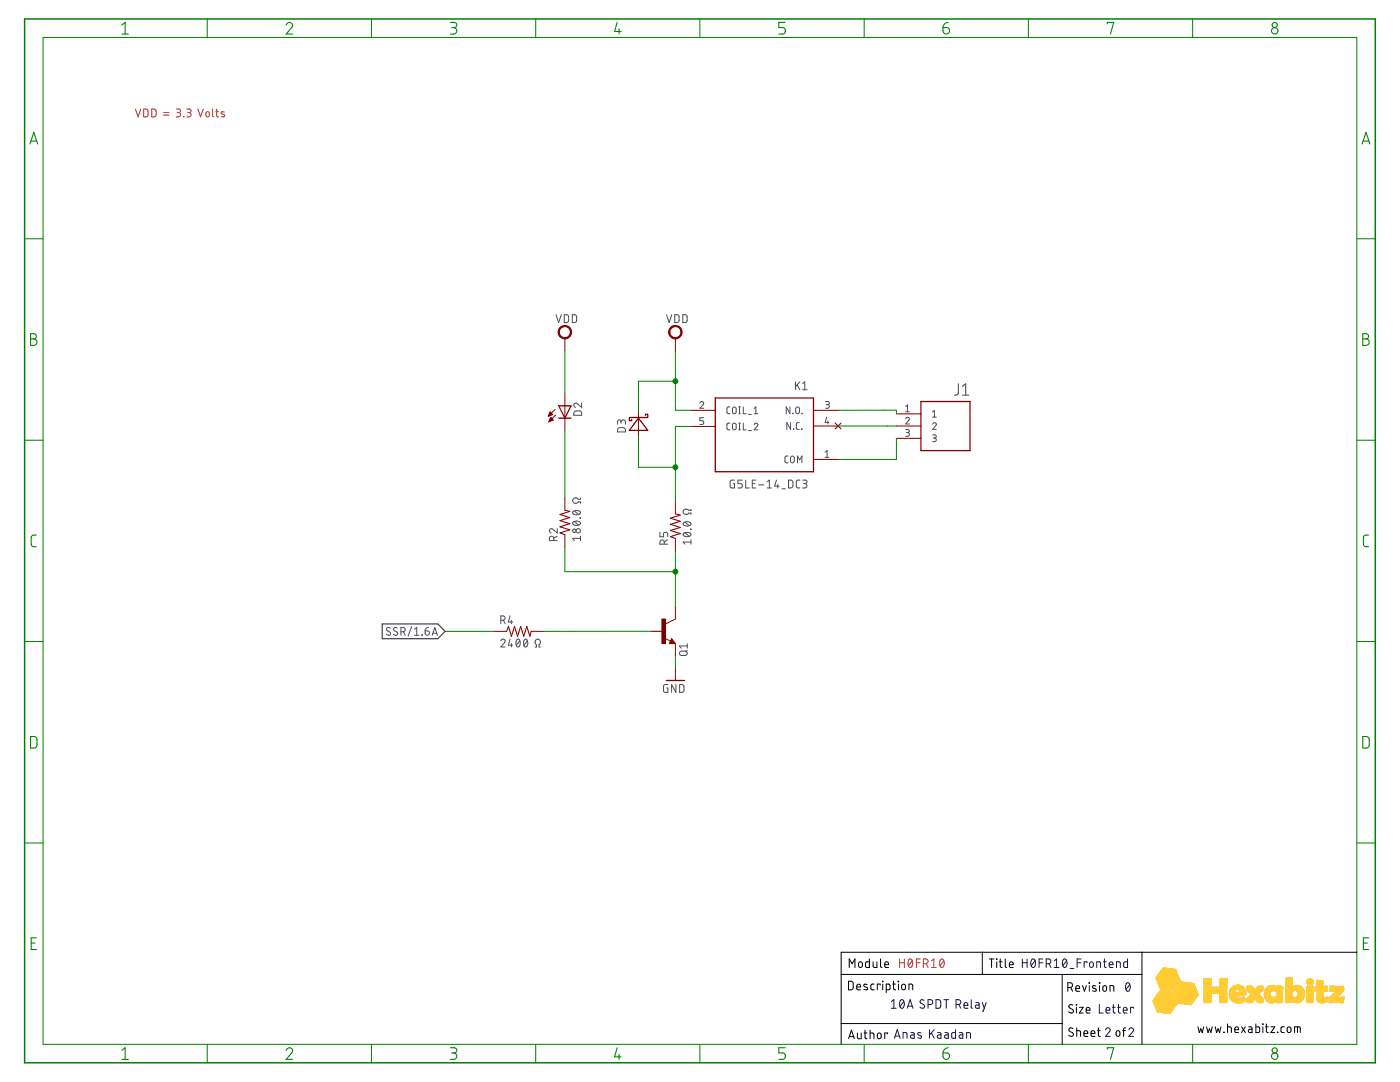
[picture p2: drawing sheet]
<svg xmlns="http://www.w3.org/2000/svg" width="279mm" height="216mm" viewBox="0 0 279 216" stroke-linecap="round" stroke-linejoin="round" font-family="sans-serif">
<g fill="none" stroke="#505050" stroke-width=".2">
<path d="M111 62.8l.5 1.6 .5-1.6M112.6 62.8h.6l.3 .3v1l-.3 .2-.6 .1zM114.2 62.8h.6l.3 .3v1l-.3 .2-.6 .1zM133 62.8l.5 1.6 .6-1.6M134.7 62.8h.6l.2 .3v1l-.2 .2-.6 .1zM136.3 62.8h.6l.2 .3v1l-.2 .2-.6 .1zM158.7 76.2v1.6M159.1 76.8l.5 1M159.6 76.2l-.9 1M160.2 76.5l.4-.3v1.6M160.2 77.8h.9M114.6 82.1l1.2-.1 .3 .3v.6h-1.6z"/>
<path d="M115.8 99.4v.2h-.4a.59 .59 0 0 0-.9-.2 .59 .59 0 0 0 0 .9 .59 .59 0 0 0 .9-.2h.4v.3M116.1 80.4v.9l-.9-.7a.42 .42 0 0 0-.7 .1 .42 .42 0 0 0 .4 .6M123.4 85.4l.3-.1 .8 .1 .3 .2v.6h-1.5zM123.9 84.2a.45 .45 0 0 1 .5-.4 .45 .45 0 0 1 .4 .4v.4M123.9 84.5v-.5l-.4-.2-.2 .2v.6M139.7 80.4a.37 .37 0 0 1 .5-.3 .37 .37 0 0 1 .1 .6l-.6 .8h.7M140.4 83.4h-.7v.5h.4a.38 .38 0 0 1 .3 .4 .38 .38 0 0 1-.3 .4h-.4M145.7 81.2h-.5l-.1 .3v.9l.1 .1h.5M145.7 84.4l-.5 .1-.1 .2v.9l.1 .1 .5 .1M146.3 81.3l.3-.1 .3 .2v.8a.37 .37 0 0 1-.4 .4 .37 .37 0 0 1-.3-.4zM146.3 84.5h.4l.2 .1v.8a.37 .37 0 0 1-.4 .4 .37 .37 0 0 1-.3-.4zM146.6 95.8h-.7l-.2 .2v1.2l.2 .1 .7 .1v-.9h-.3"/>
<path d="M147.4 82.5h.4M147.4 81.2h.4M147.4 85.8h.4M147.4 84.4h.4M147.6 81.2v1.3M147.6 84.4v1.4M148.1 95.8h-.8v.7h.5a.44 .44 0 0 1 .4 .4 .44 .44 0 0 1-.4 .5h-.5M148.3 81.2v1.3h.6M148.3 84.4v1.4h.6M148.8 95.8v1.6h.7M149.4 82.7h.6M149.4 85.9h.6"/>
<path d="M150.1 96.5h.6M150.5 84.7a.37 .37 0 0 1 .5-.3 .37 .37 0 0 1 .1 .6l-.6 .8h.7M150.5 82.5h.7M150.5 81.5l.4-.3v1.3M150.8 95.8h-.7v1.6h.7M151.4 96.8h1M153.1 97.4h.9M153.1 96.1l.4-.3v1.6M155 95.8l-.4 1.2h.9M155.2 96.7v.7M156.1 97.5h.6M157.3 91h-.5l-.1 .3v.9l.1 .1 .5 .1"/>
<path d="M157.4 95.8h.6l.2 .3v1l-.2 .2-.6 .1zM157.6 81.2v1.3l-.7-1.3v1.3M157.8 84.3v1.4l-.8-1.4v1.4M157.9 91.1l.2-.1 .4 .2v.8a.38 .38 0 0 1-.4 .4 .38 .38 0 0 1-.3-.4zM158.2 82.5h.1zM158.3 85.6l.1 .1zM158.9 81.3l.3-.1 .2 .1 .2 .9a.38 .38 0 0 1-.4 .3 .38 .38 0 0 1-.4-.3zM159.2 92.4v-1.4l.4 .8 .4-.8v1.4M159.5 84.3l-.4 .1-.2 .2v.9l.2 .2h.4M159.6 95.8h-.4l-.3 .3 .1 1.1 .2 .1 .4 .1M160 85.6v.1zM160.1 82.5h.1"/>
<path d="M160.2 95.8h.7l.2 .3-.2 .4h-.5M160.6 96.5a.43 .43 0 0 1 .5 .4 .43 .43 0 0 1-.5 .5h-.4M164.7 90.2l.4-.3v1.4M164.7 91.3h.7M164.8 80.1h.4l.3 .2-.1 .4h-.5M165 83.2l-.3 1.1h.7M165.1 80.7a.37 .37 0 0 1 .4 .4 .37 .37 0 0 1-.4 .4h-.3M165.2 84v.6M180.7 83.6a.37 .37 0 0 1 .6-.3 .37 .37 0 0 1 .1 .6l-.7 .7h.8M180.7 85.7h.5l.3 .2-.2 .4h-.4M180.7 81.1l.4-.3v1.4M180.7 82.2h.8"/>
<path d="M181.1 86.3a.37 .37 0 0 1 .4 .4 .37 .37 0 0 1-.4 .4h-.4M186.1 84.6a.37 .37 0 0 1 .5-.2 .37 .37 0 0 1 .2 .5l-.7 .8h.8M186.1 86.8h.5l.3 .2-.2 .4h-.4M186.1 82.2l.4-.3v1.3M186.1 83.2h.8M186.5 87.4a.37 .37 0 0 1 .4 .4 .37 .37 0 0 1-.4 .3h-.4M110.5 107.9v-.5a.43 .43 0 0 0-.4-.4 .43 .43 0 0 0-.5 .4v.5h1.6M111.2 105.5v.9l-.9-.8a.43 .43 0 0 0-.6 .1 .43 .43 0 0 0 .3 .7M111.2 107l-.7 .3M114.4 104.2a.99 .99 0 0 1 1.4 .2 .94 .94 0 0 1-1.5 0zM114.4 102.1a.97 .97 0 0 1 1.4 .2 .94 .94 0 0 1-1.5 0zM114.6 104.1l.9 .7"/>
<path d="M114.6 101.9l.9 .7M115.8 103.3v.1zM115.8 107.4h-1.5l.3 .5M115.8 107v.9M131.7 106.2v.9h.7v-.5a.44 .44 0 0 1 .4-.4 .44 .44 0 0 1 .5 .4v.5M132.6 108.6v-.4a.43 .43 0 0 0-.5-.5 .43 .43 0 0 0-.4 .5v.4h1.6M133.3 107.7l-.7 .4M136.4 106.4a1.01 1.01 0 0 1 1.5 .3 .94 .94 0 0 1-1.6 0zM136.4 104.3a.99 .99 0 0 1 1.5 .2 .94 .94 0 0 1-1.6 0zM136.7 106.3l.8 .7M136.7 104.2l.8 .7M137.8 105.6h.1z"/>
<path d="M137.9 101.6v.3h-.4a.59 .59 0 0 0-.9-.2 .59 .59 0 0 0 0 .9 .59 .59 0 0 0 .9-.2h.4v.2M137.9 108.2h-1.6l.4 .4M137.9 107.7v.9M77.9 125.3a.39 .39 0 0 0-.6 0 .39 .39 0 0 0 0 .6l.5 .2a.39 .39 0 0 1 0 .6 .39 .39 0 0 1-.6 0l-.1-.1M79.3 125.3a.4 .4 0 0 0-.6-.1 .4 .4 0 0 0-.1 .6l.6 .3a.43 .43 0 0 1-.1 .7 .43 .43 0 0 1-.6-.2M80 126.1h.5a.43 .43 0 0 0 .4-.5 .43 .43 0 0 0-.4-.4h-.5v1.6M80.5 126.1l.4 .7M82.1 125l-.7 1.9M82.7 125.5l.5-.3v1.6M82.7 126.8h.9M84.2 126.7l.1 .1zM84.8 125.9h.6a.43 .43 0 0 1 .3 .5 .43 .43 0 0 1-.5 .3 .43 .43 0 0 1-.4-.4z"/>
<path d="M85.5 125.2l-.5 .3-.2 .4M86.3 126.8l.5-1.6 .5 1.6M86.4 126.4h.8M99.9 127.9a.43 .43 0 0 1 .7-.4 .43 .43 0 0 1 .1 .7l-.8 .9h.9M99.9 123.8h.5a.43 .43 0 0 0 .4-.5 .43 .43 0 0 0-.4-.4h-.5v1.6M100.5 123.8l.3 .7M101.8 127.5l-.3 1.2h.8M101.8 122.9l-.3 1.2h.8M102 123.8v.7M102.1 128.4v.7M103.2 127.6l.2-.1a.94 .94 0 0 1 0 1.6 .97 .97 0 0 1-.2-1.5zM103.7 127.9l-.7 .8"/>
<path d="M104.7 127.6l.2-.1a.91 .91 0 0 1 0 1.6 .97 .97 0 0 1-.2-1.5zM105.3 127.9l-.7 .8M106.8 129.1h.3v-.4a.59 .59 0 0 1-.2-.9 .59 .59 0 0 1 .9 0 .59 .59 0 0 1-.2 .9v.4h.2M133.3 136.6h-.7l-.2 .2v1l.2 .3 .7 .1v-.9h-.3M134.9 136.6v1.6l-.9-1.6v1.6M135.6 136.6h.6l.3 .3v1l-.3 .2-.6 .1zM135.7 130l1-.1a.43 .43 0 0 1 .5 .5 .43 .43 0 0 1-.5 .4l-1-.1-.1-.3zM137.2 128.4v.9M137.2 129.8l-.4 .3M137.2 128.9h-1.6l.3 .4"/>
<circle cx="114.6" cy="105.9" r=".35"/>
<circle cx="115.4" cy="105.9" r=".44"/>
</g>
<path d="M191.3 76.6l-.1 1.9-.1 .2-.6 .1M192.1 78.8h1.2M192.1 77.1l.6-.5v2.2" fill="none" stroke="#505050" stroke-width=".21"/>
<path d="M76.3 124.5h11.1l1.4 1.5-1.4 1.4h-11.1z" fill="none" stroke="#505050" stroke-width=".25"/>
<path d="M142.7 79.4h19.6v14.7h-19.6zM111.5 81h2.5l-1.3 2.4zM111.5 83.4h2.5M127.4 83.4l1.9 2.5h-3.7zM129.3 82.7v.6h-3.7v.6h.5v-.2M129.3 82.7h-.5v.2M183.8 80.1h9.8v9.8h-9.8zM133 135.8h3.6M134 127.9l.2 .3h-.4l.2-.5 .5 .6h-.7" fill="none" stroke="#800000" stroke-width=".25"/>
<g fill="none" stroke="#800000" stroke-width=".2">
<path d="M112.7 67.5v2.5M112.7 78.5v7.4M134.8 67.5v2.5M109.5 83h.1M109.5 82.8h.4M109.6 82.7h.6M109.6 84.1h.1M109.6 82.6h.6M109.6 84h.3M109.7 82.5h.4M109.7 83.9h.5M109.7 82.4h.3"/>
<path d="M109.7 83.8h.7M109.8 82.3h.1M109.8 83.7h.5M109.8 82.2l.5 .5-.9 .4zM109.8 83.5h.4M109.9 83.4h.1M109.9 83.3l.5 .5-.9 .4zM110.8 81.7l-1.4 1.4M110.9 82.8l-1.4 1.4M112.7 99.4v2.4M127.4 82.2v4.9M137.9 81.9h4.8"/>
<path d="M137.9 85.1h4.8M162.3 91.7h5M162.3 85h5M162.5 81.9h4.9M166.7 84.4l1.2 1.2M167.9 84.4l-1.2 1.2M178.9 85h4.9M178.9 82.6h4.9M178.9 87.5h4.9M112.7 106.7v2.5M134.8 100.1v2.4M134.8 107.4v2.5"/>
<path d="M98.6 126h2.5M106 126h2.4M129.9 126h2.4M132.6 127.3l1.2 .6M134 127.4l.8 1h-1.2zM134.8 121.1v2.4l-2 1M134.8 128.4v2.5M134.8 133.3v2.5"/>
</g>
<path d="M132.1 123.5h.7v4.9h-.7z" fill="#800000" stroke="#800000" stroke-width=".2"/>
<path d="M112.7 101.8l1 .2-1.9 .7 1.9 .6-1.9 .6 1.9 .6-1.9 .6 1.9 .6-1.9 .6 .9 .4M134.8 102.5l1 .3-2 .6 2 .6-2 .6 2 .6-2 .7 2 .6-2 .6 1 .3M101.1 126l.4-1 .6 2 .6-2 .6 2 .6-2 .6 2 .6-2 .6 2 .3-1" fill="none" stroke="#800000" stroke-width=".21"/>
<g fill="#800000" stroke="#800000" stroke-width=".2">
<path d="M133.8 65.4a1.35 1.35 0 0 1 2.1 .2 1.35 1.35 0 0 1-.8 2 1.35 1.35 0 0 1-1.7-1.3h.3a1.1 1.1 0 0 1 1.6-.9 1.1 1.1 0 0 1 .1 1.8 1.1 1.1 0 0 1-1.7-.7v-.2h-.3z" fill-rule="evenodd"/>
<path d="M111.7 65.4a1.35 1.35 0 0 1 2.2 .2 1.35 1.35 0 0 1-.8 2 1.35 1.35 0 0 1-1.7-1.3h.2a1.11 1.11 0 0 1 1.7-1 1.11 1.11 0 0 1 .1 1.9 1.11 1.11 0 0 1-1.7-.7l-.1-.2h-.2z" fill-rule="evenodd"/>
</g>
<path d="M4.9 3.8h269.6v208.3h-269.6z" fill="none" stroke="#008000" stroke-width=".3"/>
<g fill="none" stroke="#008000" stroke-width=".2">
<path d="M8.6 7.5h262.2v200.9h-262.2zM41.4 3.8v3.7M74.1 3.8v3.7M106.9 3.8v3.7M139.7 3.8v3.7M172.5 3.8v3.7M205.2 3.8v3.7M238 3.8v3.7M4.9 47.6h3.7M270.8 47.6h3.7M112.7 70v8.5M134.8 70v11.9h3.1"/>
<path d="M134.8 76.1h-7.4v6.1M4.9 87.8h3.7M112.7 85.9v13.5M127.4 87.1v6.1h7.4M137.9 85.1h-3.1v15M167.3 85h11.6M167.4 81.9h11.5v.7M178.9 87.5v4.2h-11.6M270.8 87.8h3.7M112.7 109.2v4.9h22.1M134.8 109.9v11.2M4.9 128h3.7"/>
<path d="M88.8 126h9.8M129.9 126h-21.5M134.8 130.9v2.4M270.8 128h3.7M4.9 168.2h3.7M270.8 168.2h3.7M41.4 208.4v3.7M74.1 208.4v3.7M106.9 208.4v3.7M139.7 208.4v3.7M172.5 208.4v3.7M205.2 208.4v3.7"/>
<path d="M238 208.4v3.7"/>
</g>
<g fill="none" stroke="#008000" stroke-width=".21">
<path d="M24.3 5l.7-.5v2.3M24.3 6.8h1.3M57.1 5a.63 .63 0 0 1 .9-.5 .63 .63 0 0 1 .2 1l-1.1 1.3h1.3M89.9 4.5h.8a.52 .52 0 0 1 .5 .5 .52 .52 0 0 1-.5 .5h-.6M90.5 5.5a.65 .65 0 0 1 .7 .6 .65 .65 0 0 1-.7 .7h-.6M123.2 4.5l-.5 1.8h1.3M123.5 5.8v1M156.7 4.5h-1.3v1h.8a.66 .66 0 0 1 .5 .6 .66 .66 0 0 1-.5 .7h-.8M188.2 5.5h.8a.65 .65 0 0 1 .5 .7 .65 .65 0 0 1-.7 .6 .65 .65 0 0 1-.6-.6zM189.2 4.5l-.7 .3-.3 .7M221 4.7v-.2h1.3l-.7 2.3M6 28.7l.8-2.3 .7 2.3"/>
<path d="M6.2 28.2h1.1M271.8 28.7l.8-2.3 .8 2.3M272 28.2h1.2M6.1 66.6h.7a.52 .52 0 0 1 .5 .5 .52 .52 0 0 1-.5 .5 .65 .65 0 0 1 .6 .7 .65 .65 0 0 1-.6 .6h-.7zM6.1 67.6h.7M272 66.6h.6a.52 .52 0 0 1 .5 .5 .52 .52 0 0 1-.5 .5 .65 .65 0 0 1 .7 .7 .65 .65 0 0 1-.7 .6h-.6zM272 67.6h.6M7.3 106.8h-.5a.54 .54 0 0 0-.6 .5l.1 1.6 .3 .2h.7M273.1 106.8h-.5a.54 .54 0 0 0-.5 .5l.1 1.6 .3 .2h.6M6.1 147h.8l.5 .4v1.4l-.5 .4-.8 .1zM272 147h.8l.4 .4v1.4l-.4 .4-.8 .1zM6.2 188.2h.8"/>
<path d="M7.3 187.1h-1.1v2.4h1.1M272.1 188.2h.8M273.1 187.1h-1v2.4h1M24.3 209.6l.7-.5v2.3M24.3 211.4h1.3M57.1 209.6a.63 .63 0 0 1 .9-.5 .63 .63 0 0 1 .2 1l-1.1 1.3h1.3M89.9 209.1h.8a.52 .52 0 0 1 .5 .5 .52 .52 0 0 1-.5 .5h-.6M90.5 210.1a.65 .65 0 0 1 .7 .6 .65 .65 0 0 1-.7 .7h-.6M123.2 209.1l-.5 1.8h1.3M123.5 210.4v1M156.7 209.1h-1.3v1h.8a.66 .66 0 0 1 .5 .6 .66 .66 0 0 1-.5 .7h-.8M188.2 210.1h.8a.65 .65 0 0 1 .5 .7 .65 .65 0 0 1-.7 .6 .65 .65 0 0 1-.6-.6z"/>
<path d="M189.2 209.1l-.7 .3-.3 .7M221 209.3v-.2h1.3l-.7 2.3"/>
<circle cx="254.4" cy="6.2" r=".64"/>
<circle cx="254.4" cy="5" r=".51"/>
<circle cx="254.4" cy="210.7" r=".64"/>
<circle cx="254.4" cy="209.6" r=".51"/>
</g>
<g fill="#008000" stroke="#008000" stroke-width=".2">
<circle cx="134.8" cy="76.1" r=".49"/>
<circle cx="134.8" cy="93.2" r=".49"/>
<circle cx="134.8" cy="114.1" r=".49"/>
</g>
<g fill="none" stroke="#000" stroke-width=".2">
<path d="M167.9 194.4h60M169.3 195.8h.7l.3 .3v1.1l-.3 .3h-.7zM169.5 193.1v-1.8l.6 1 .5-1v1.8M171 196.9h.7a.4 .4 0 0 0-.2-.5 .4 .4 0 0 0-.5 .3l.1 .7 .6 .1M171.4 192l.3-.1 .3 .1 .1 .7a.38 .38 0 0 1-.4 .4 .38 .38 0 0 1-.4-.4zM173.1 196.5l-.5-.1-.2 .3 .7 .4v.3h-.7M173.5 191.3v1.8l-.6-.1-.2-.2 .1-.7 .1-.2h.6M174.2 191.9l.1 1 .2 .2h.5v-1.2M174.5 196.4h-.5l-.2 .3 .1 .7 .6 .1M175.7 196.6v-.2h-.6v1.1M175.7 191.3v1.5l.3 .3M176.1 195.8l.1 .1z"/>
<path d="M176.2 196.4v1.1M176.6 192.5h.7a.4 .4 0 0 0-.2-.6 .4 .4 0 0 0-.5 .4l.1 .7 .6 .1M176.9 197.5h.6l.1-.2v-.6l-.1-.3h-.6v1.7M178.1 196.4h.6M178.3 195.8l.1 1.5 .3 .2M179.2 195.8l.1 .1zM179.3 196.4v1.1M180 196.5l.3-.1 .3 .1 .1 .6a.38 .38 0 0 1-.4 .4 .38 .38 0 0 1-.4-.4zM181.4 197.5v-1.1l.7 .1 .1 1M196 190v4.4M197.4 191.3h1M197.9 191.3v1.8"/>
<path d="M198.9 191.3l.1 .1zM198.9 191.9v1.2M199.4 191.9h.6M199.6 191.3v1.6l.4 .2M200.6 191.3v1.5l.3 .3M201.4 192.5h.8a.4 .4 0 0 0-.3-.6 .4 .4 0 0 0-.5 .4l.1 .7 .7 .1M212 194.4v14M213.1 197h.5a.48 .48 0 0 0 .4-.4 .48 .48 0 0 0-.4-.5h-.5v1.7M213.7 197l.4 .8M214.7 197.2h.8a.4 .4 0 0 0-.3-.5 .4 .4 0 0 0-.5 .3l.1 .7 .7 .1M216 196.7l.4 1.1 .4-1.1M217.3 196.1l.1 .1z"/>
<path d="M217.4 196.7v1.1M218.7 196.8l-.5-.1-.2 .3 .8 .4v.3h-.8M219.4 196.1l.1 .1zM219.4 196.7v1.1M220.2 196.8l.3-.1 .2 .1 .2 .6a.38 .38 0 0 1-.4 .4 .38 .38 0 0 1-.4-.4zM221.5 197.8v-1.1l.8 .1v1M227.9 190v18.4M270.8 190h-102.9v18.4M167.9 204.2h44.1M169.4 207.3l.5-1.8 .6 1.8M169.5 206.8h.9M171.1 206.1v1l.3 .2h.5v-1.2"/>
<path d="M172.4 206.1h.6M172.6 205.5l.1 1.6 .3 .2M173.7 206.1l.7 .2v1M173.7 205.5v1.8M175.2 206.2l.3-.1 .2 .1 .2 .7a.38 .38 0 0 1-.4 .4 .38 .38 0 0 1-.4-.4zM177.1 206.3v-.2h-.5v1.2M214.1 200.6l-.5-.1-.3 .3 .1 .3 .6 .3a.43 .43 0 0 1 .1 .7 .43 .43 0 0 1-.7-.1l-.1-.1M214.1 205.2l-.5-.1-.3 .4 .1 .2 .6 .4a.43 .43 0 0 1 .1 .6 .43 .43 0 0 1-.7 0l-.1-.1M214.8 200.4l.1 .1zM214.8 201v1.1M214.9 205.7l.7 .1v1M214.9 205.1v1.7"/>
<path d="M215.4 201h.8l-.8 1.1h.8M216.3 206.2h.8a.4 .4 0 0 0-.3-.5 .4 .4 0 0 0-.5 .3l.1 .7 .7 .1M216.8 201.6h.7a.4 .4 0 0 0-.2-.6 .4 .4 0 0 0-.5 .4l.1 .7h.6M217.7 206.2h.8a.4 .4 0 0 0-.3-.5 .4 .4 0 0 0-.5 .3l.1 .7 .7 .1M219 205.7h.6M219.2 205.1v1.5l.4 .2M222.8 205.8l.3-.1 .3 .1 .1 .6a.38 .38 0 0 1-.4 .4 .38 .38 0 0 1-.4-.4zM224 205.7h.6M224.6 205.1l-.3 .2-.1 1.5M239.1 204.9l.3 1.1 .2-.7 .3 .7 .3-1.1M240.8 204.9l.3 1.1 .3-.7 .3 .7 .2-1.1M242.5 204.9l.3 1.1 .3-.7 .3 .7 .3-1.1"/>
<path d="M244.2 206h.1zM245 204.9l.7 .1v1M245 204.3v1.7M246.4 205.5h.8a.4 .4 0 0 0-.3-.6 .4 .4 0 0 0-.5 .4l.1 .7h.7M247.8 204.9l.7 1.1M248.5 204.9l-.7 1.1M249.2 204.9h.5l.2 .3v.8h-.6l-.2-.2 .1-.3 .7-.1M250.6 204.3v1.7h.6l.2-.2v-.7l-.2-.2h-.6M252 204.3l.1 .1zM252 204.9v1.1M252.5 204.9h.6M252.7 204.3l.1 1.6 .3 .1"/>
<path d="M253.6 204.9h.8l-.8 1.1h.8M255 206h.1M256.3 204.9h-.5l-.1 .3v.8h.6M257 205l.3-.1 .2 .1 .1 .7a.38 .38 0 0 1-.3 .3 .38 .38 0 0 1-.4-.3zM258.4 206v-1.1l1 .1 .1 1M258.9 204.9v1.1"/>
</g>
<g fill="none" stroke="#000080" stroke-width=".2">
<path d="M177.9 199.9l.5-.4v1.7M179.7 199.6l.3-.1a1 1 0 0 1 0 1.7 1.06 1.06 0 0 1-.3-1.6zM180.4 199.9l-.8 .9M184.4 199.6a.43 .43 0 0 0-.6-.1 .43 .43 0 0 0 0 .7l.5 .3a.44 .44 0 0 1 .1 .6 .44 .44 0 0 1-.7 0l-.1-.1M186.8 199.5h.6l.3 .3v1.1l-.3 .3h-.6zM188.4 199.5h.9M188.8 199.5v1.7M193.8 199.5v1.4l.3 .3M204 191.3v1.8M204 192.1h1M205 191.3v1.8M205.9 191.5l.3-.2a1.02 1.02 0 0 1 0 1.8 1.08 1.08 0 0 1-.3-1.6z"/>
<path d="M206.6 191.7l-.8 1M207.4 192.1h.7M208.1 191.3h-.7v1.8M208.8 192.3h.5a.48 .48 0 0 0 .4-.5 .48 .48 0 0 0-.4-.5h-.5v1.8M209.4 192.3l.3 .8M210.4 191.7l.5-.4v1.8M210.4 193.1h.9M212.2 191.5l.3-.2a1.02 1.02 0 0 1 0 1.8 1.1 1.1 0 0 1-.3-1.6zM212.9 191.7l-.8 1M213.6 193.3h.7M215 192.1h.7M215.7 191.3h-.7v1.8"/>
<path d="M216.9 192.1v-.2h-.5v1.2M217.6 192l.2-.1 .3 .1 .1 .7a.38 .38 0 0 1-.4 .4 .38 .38 0 0 1-.4-.4zM218.9 193.1v-1.2l.7 .1v1.1M220.2 191.9h.6M220.4 191.3v1.6l.4 .2M221.4 192.5h.7a.4 .4 0 0 0-.2-.6 .4 .4 0 0 0-.5 .4v.7l.7 .1M222.8 193.1v-1.2l.7 .1 .1 1.1M224.8 196.2l.3-.1a1 1 0 0 1 0 1.7 1.09 1.09 0 0 1-.3-1.6zM225 191.3v1.8l-.5-.1-.2-.2v-.7l.2-.2h.5M225.5 196.5l-.8 .9M177.9 201.2h1M178.5 207.2l.6-1.7 .5 1.7"/>
<path d="M178.6 206.7h.9M180.2 207.2v-1.2l.8 .2v1M181.1 201.2l.5-1.7 .6 1.7M181.2 200.8h.9M181.8 206l.5 .1 .1 .1 .1 1-.7-.1v-.5l.7-.1M183.8 206.1h-.5l-.1 .2 .7 .5v.3l-.2 .1-.5-.1M185.2 200.4h.5a.48 .48 0 0 0 .4-.4 .48 .48 0 0 0-.4-.5h-.5v1.7M185.5 205.5v1.7M185.9 206.1l.6 1.1M186.5 205.5l-1 1M187.1 206l.5 .1 .2 .1v1l-.7-.1v-.5l.7-.1M188.6 206l.5 .1 .2 .2v.9l-.6-.1-.2-.2 .1-.3 .7-.1"/>
<path d="M190.7 205.5v1.7h-.6l-.2-.3v-.7l.2-.1 .6-.1M190.8 200.4h.5a.48 .48 0 0 0 .5-.4 .48 .48 0 0 0-.5-.5h-.5v1.7M191.4 200.4l.3 .8M191.5 206l.5 .1 .1 .1 .1 1-.7-.1v-.5l.7-.1M192.4 200.6h.7a.4 .4 0 0 0-.2-.5 .4 .4 0 0 0-.5 .3l.1 .7 .6 .1M192.9 207.2v-1.2l.7 .2 .1 1M194.7 200l.5 .1 .2 .1v1l-.7-.1v-.5l.7-.1M196 200l.4 1.2M196.8 200l-.6 1.8h-.2M219.4 200.4v1.7h.8M220.6 205.5a.47 .47 0 0 1 .7-.4 .47 .47 0 0 1 .1 .7l-.8 1h1M220.7 201.6h.8a.4 .4 0 0 0-.3-.6 .4 .4 0 0 0-.5 .4l.1 .7h.7"/>
<path d="M222 201h.6M222.2 200.4v1.6l.4 .1M223 201h.6M223.2 200.4v1.6l.4 .1M224.2 201.6h.7a.4 .4 0 0 0-.2-.6 .4 .4 0 0 0-.5 .4l.1 .7h.6M225.3 205.5a.47 .47 0 0 1 .6-.4 .47 .47 0 0 1 .2 .7l-.8 1h.9M226.2 201.2v-.2h-.6v1.1"/>
</g>
<g fill="none" stroke="#d62525" stroke-width=".2">
<path d="M27 21.8l.6 1.5 .5-1.5M28.7 21.8h.6l.2 .2v1.1l-.2 .2h-.6zM30.3 21.8h.6l.2 .2v1.1l-.2 .2h-.6zM32.7 23h1M32.7 22.5h1M35.2 21.8h.6l.2 .2-.2 .4-.5 .1M35.6 22.5a.43 .43 0 0 1 .4 .4 .43 .43 0 0 1-.4 .4h-.4M36.6 23.2l.1 .1zM37.3 21.8h.7l.1 .2-.1 .4-.6 .1M37.7 22.5a.43 .43 0 0 1 .4 .4 .43 .43 0 0 1-.4 .4h-.4M39.5 21.8l.5 1.5 .6-1.5M41.2 22.4l.3-.1 .2 .2v.6l-.2 .2-.4-.2z"/>
<path d="M42.4 21.8v1.3l.3 .2M43.1 22.3h.5M43.2 21.8v1.3l.4 .2M44.8 22.4l-.5-.1-.2 .2 .6 .4 .1 .3-.2 .1-.4-.1M179.5 191.3v1.8M179.5 192.1h1M180.5 191.3v1.8M181.4 191.5l.3-.2a1 1 0 0 1 0 1.8 1.08 1.08 0 0 1-.3-1.6zM182.1 191.7l-.8 1M182.9 192.1h.7M183.6 191.3h-.7v1.8M184.3 192.3h.5a.48 .48 0 0 0 .4-.5 .48 .48 0 0 0-.4-.5h-.5v1.8"/>
<path d="M184.8 192.3l.4 .8M185.9 191.7l.5-.4v1.8M185.9 193.1h.9M187.7 191.5l.3-.2a1.02 1.02 0 0 1 0 1.8 1.08 1.08 0 0 1-.3-1.6zM188.4 191.7l-.8 1"/>
</g>
<g fill="#fc3" stroke="#fc3" stroke-width=".2">
<path d="M233.2 202.2h.3z"/>
<path d="M233 202.2h.5z"/>
<path d="M232.8 202.1l.7 .1z"/>
<path d="M232.7 202.1l.8 .1z"/>
<path d="M232.5 202.1h1z"/>
<path d="M232.3 202.1h1.3z"/>
<path d="M232.1 202.1h1.5z"/>
<path d="M231.9 202l1.7 .1z"/>
<path d="M231.7 202h1.9z"/>
<path d="M231.5 202h2.1z"/>
<path d="M231.4 202h2.3z"/>
<path d="M231.2 201.9l2.5 .1z"/>
<path d="M231 201.9l2.7 .1z"/>
<path d="M231 201.9h2.7z"/>
<path d="M231 201.8l2.7 .1z"/>
<path d="M230.9 201.8h2.9z"/>
<path d="M230.9 201.7l2.9 .1z"/>
<path d="M230.9 201.7h2.9z"/>
<path d="M230.9 201.7h3z"/>
<path d="M230.9 201.6l3 .1z"/>
<path d="M230.9 201.6h3z"/>
<path d="M230.8 201.6h3.1z"/>
<path d="M230.8 201.5l3.2 .1z"/>
<path d="M230.9 201.5h3.1z"/>
<path d="M230.8 201.5h3.2z"/>
<path d="M230.8 201.4l3.2 .1z"/>
<path d="M230.8 201.4l3.3 .1z"/>
<path d="M230.8 201.4h3.3z"/>
<path d="M230.8 201.3l3.3 .1z"/>
<path d="M230.8 201.3h3.3z"/>
<path d="M230.7 201.2l3.5 .1z"/>
<path d="M230.7 201.2h3.5z"/>
<path d="M230.7 201.1l3.6 .1z"/>
<path d="M230.7 201.1h3.6z"/>
<path d="M230.7 201l3.6 .1z"/>
<path d="M230.6 201h3.8z"/>
<path d="M230.6 200.9l3.8 .1z"/>
<path d="M230.6 200.9h3.8z"/>
<path d="M230.6 200.9h3.9z"/>
<path d="M230.6 200.8l3.9 .1z"/>
<path d="M230.5 200.8h4z"/>
<path d="M230.5 200.7l4 .1z"/>
<path d="M230.5 200.7h4.1z"/>
<path d="M230.5 200.6l4.1 .1z"/>
<path d="M230.5 200.6h4.2z"/>
<path d="M230.5 200.5l4.2 .1z"/>
<path d="M230.4 200.5h4.4z"/>
<path d="M230.4 200.4l4.4 .1z"/>
<path d="M237.6 200.4l.1 .1z"/>
<path d="M237.4 200.4l.3 .1z"/>
<path d="M230.4 200.4h4.4z"/>
<path d="M237.2 200.4h.5z"/>
<path d="M237 200.4h.7z"/>
<path d="M236.8 200.4h1z"/>
<path d="M230.4 200.3l4.4 .1z"/>
<path d="M236.6 200.3l1.2 .1z"/>
<path d="M230.4 200.3l4.5 .1z"/>
<path d="M236.4 200.3l1.4 .1z"/>
<path d="M230.4 200.3h4.5z"/>
<path d="M236.3 200.3h1.5z"/>
<path d="M236.1 200.3h1.7z"/>
<path d="M230.3 200.2l4.6 .1z"/>
<path d="M235.9 200.2l1.9 .1z"/>
<path d="M235.7 200.2l2.2 .1z"/>
<path d="M230.3 200.2h4.6z"/>
<path d="M235.5 200.2h2.4z"/>
<path d="M235.3 200.2h2.6z"/>
<path d="M230.3 200.1l4.5 .1z"/>
<path d="M235.2 200.1l2.7 .1z"/>
<path d="M230.3 200.1l4.6 .1z"/>
<path d="M247.1 200.1l.2 .1z"/>
<path d="M230.3 200.1h4.5z"/>
<path d="M235.2 200.1h2.8z"/>
<path d="M246.8 200.1h.8z"/>
<path d="M253.7 200.1h.3z"/>
<path d="M246.7 200.1h1z"/>
<path d="M253.5 200.1h.6z"/>
<path d="M263.6 200.1h.5z"/>
<path d="M230.3 200l4.5 .1z"/>
<path d="M235.2 200l2.8 .1z"/>
<path d="M246.6 200l1.2 .1z"/>
<path d="M249.2 200l.4 .1z"/>
<path d="M251.3 200l.4 .1z"/>
<path d="M253.4 200l.8 .1z"/>
<path d="M254.9 200l.5 .1z"/>
<path d="M258.6 200l.4 .1z"/>
<path d="M263.4 200l.8 .1z"/>
<path d="M265.3 200l.3 .1z"/>
<path d="M267.7 200l.4 .1z"/>
<path d="M240.4 200l1.2 .1z"/>
<path d="M243.5 200l1.3 .1z"/>
<path d="M246.5 200l1.4 .1z"/>
<path d="M249 200l.8 .1z"/>
<path d="M251.1 200l.8 .1z"/>
<path d="M254.8 200l1.1 .1z"/>
<path d="M256.6 200l1.1 .1z"/>
<path d="M258.4 200l.7 .1z"/>
<path d="M260.9 200l1 .1z"/>
<path d="M263.4 200l.9 .1z"/>
<path d="M265.3 200l.6 .1z"/>
<path d="M267.4 200l.6 .1z"/>
<path d="M230.2 200h4.6z"/>
<path d="M235.2 200h2.8z"/>
<path d="M240.3 200h1.3z"/>
<path d="M243.5 200h1.3z"/>
<path d="M246.4 200h1.6z"/>
<path d="M248.9 200h1z"/>
<path d="M251 200h1z"/>
<path d="M253.3 200h1z"/>
<path d="M254.8 200h1.1z"/>
<path d="M256.6 200h1.2z"/>
<path d="M258.3 200h.9z"/>
<path d="M260.8 200h1.2z"/>
<path d="M263.3 200h1.1z"/>
<path d="M265.3 200h2.8z"/>
<path d="M235.1 200h2.9z"/>
<path d="M240.3 200h1.4z"/>
<path d="M243.4 200h1.5z"/>
<path d="M258.3 200h1z"/>
<path d="M263.2 200h1.3z"/>
<path d="M230.2 199.9l4.6 .1z"/>
<path d="M235.1 199.9l3 .1z"/>
<path d="M240.3 199.9l1.4 .1z"/>
<path d="M243.4 199.9l1.5 .1z"/>
<path d="M246.3 199.9l1.8 .1z"/>
<path d="M248.9 199.9l1 .1z"/>
<path d="M251 199.9l1.1 .1z"/>
<path d="M253.2 199.9l1.2 .1z"/>
<path d="M254.8 199.9l1.2 .1z"/>
<path d="M256.6 199.9l1.2 .1z"/>
<path d="M258.2 199.9l1.2 .1z"/>
<path d="M260.8 199.9l1.2 .1z"/>
<path d="M263.2 199.9l1.4 .1z"/>
<path d="M265.3 199.9l2.8 .1z"/>
<path d="M235.2 199.9l2.9 .1z"/>
<path d="M251 199.9l1 .1z"/>
<path d="M263.1 199.9l1.5 .1z"/>
<path d="M230.2 199.9h4.6z"/>
<path d="M235.1 199.9h3z"/>
<path d="M240.3 199.9h1.4z"/>
<path d="M243.4 199.9h1.5z"/>
<path d="M246.2 199.9h2z"/>
<path d="M248.9 199.9h1z"/>
<path d="M251 199.9h1.1z"/>
<path d="M253.1 199.9h1.4z"/>
<path d="M254.8 199.9h1.2z"/>
<path d="M256.6 199.9h1.2z"/>
<path d="M258.1 199.9h1.4z"/>
<path d="M260.8 199.9h1.2z"/>
<path d="M263.1 199.9h1.6z"/>
<path d="M265.3 199.9h2.8z"/>
<path d="M250.9 199.9h1.2z"/>
<path d="M256.6 199.9h1.3z"/>
<path d="M246.1 199.9h2.1z"/>
<path d="M248.9 199.9h1.1z"/>
<path d="M258 199.9h1.6z"/>
<path d="M263 199.9h1.8z"/>
<path d="M230.2 199.8l4.5 .1z"/>
<path d="M235.1 199.8l3 .1z"/>
<path d="M240.3 199.8l1.4 .1z"/>
<path d="M243.4 199.8l1.5 .1z"/>
<path d="M246.1 199.8l2.2 .1z"/>
<path d="M248.9 199.8l1.1 .1z"/>
<path d="M250.9 199.8l1.2 .1z"/>
<path d="M253 199.8l1.6 .1z"/>
<path d="M254.8 199.8l1.2 .1z"/>
<path d="M256.6 199.8l1.3 .1z"/>
<path d="M258 199.8l1.6 .1z"/>
<path d="M260.8 199.8l1.2 .1z"/>
<path d="M263 199.8l1.8 .1z"/>
<path d="M265.3 199.8l2.8 .1z"/>
<path d="M230.2 199.8h4.5z"/>
<path d="M235.1 199.8h3.1z"/>
<path d="M240.3 199.8h1.4z"/>
<path d="M243.4 199.8h1.5z"/>
<path d="M246 199.8h2.3z"/>
<path d="M248.9 199.8h1.1z"/>
<path d="M250.9 199.8h1.2z"/>
<path d="M253 199.8h1.6z"/>
<path d="M254.8 199.8h1.2z"/>
<path d="M256.6 199.8h1.3z"/>
<path d="M258 199.8h1.6z"/>
<path d="M260.8 199.8h1.2z"/>
<path d="M263 199.8h1.9z"/>
<path d="M265.3 199.8h2.8z"/>
<path d="M257.9 199.8h1.8z"/>
<path d="M230.1 199.7l4.6 .1z"/>
<path d="M235.1 199.7l3.1 .1z"/>
<path d="M240.3 199.7l1.4 .1z"/>
<path d="M243.4 199.7l1.5 .1z"/>
<path d="M246 199.7l2.4 .1z"/>
<path d="M248.9 199.7l1.1 .1z"/>
<path d="M250.9 199.7l1.2 .1z"/>
<path d="M252.9 199.7l1.7 .1z"/>
<path d="M254.8 199.7l1.2 .1z"/>
<path d="M256.6 199.7l1.3 .1z"/>
<path d="M257.9 199.7l1.8 .1z"/>
<path d="M260.8 199.7l1.2 .1z"/>
<path d="M263 199.7l1.9 .1z"/>
<path d="M265.3 199.7l2.8 .1z"/>
<path d="M248.9 199.7l1.2 .1z"/>
<path d="M250.8 199.7l1.3 .1z"/>
<path d="M252.9 199.7l1.8 .1z"/>
<path d="M256.6 199.7l3.1 .1z"/>
<path d="M262.9 199.7l2 .1z"/>
<path d="M230.1 199.7h4.6z"/>
<path d="M235 199.7h3.3z"/>
<path d="M240.3 199.7h1.4z"/>
<path d="M243.4 199.7h1.5z"/>
<path d="M245.9 199.7h2.6z"/>
<path d="M248.9 199.7h1.2z"/>
<path d="M250.8 199.7h1.3z"/>
<path d="M252.9 199.7h1.8z"/>
<path d="M254.8 199.7h1.2z"/>
<path d="M256.6 199.7h3.2z"/>
<path d="M260.8 199.7h1.2z"/>
<path d="M262.9 199.7h2z"/>
<path d="M265.3 199.7h2.8z"/>
<path d="M252.8 199.7h1.9z"/>
<path d="M230.1 199.6l4.6 .1z"/>
<path d="M235 199.6l3.3 .1z"/>
<path d="M240.3 199.6l1.4 .1z"/>
<path d="M243.4 199.6l1.5 .1z"/>
<path d="M245.9 199.6l2.6 .1z"/>
<path d="M248.9 199.6l1.2 .1z"/>
<path d="M250.8 199.6l1.3 .1z"/>
<path d="M252.8 199.6l3.2 .1z"/>
<path d="M256.6 199.6l3.2 .1z"/>
<path d="M260.8 199.6l1.2 .1z"/>
<path d="M262.9 199.6l2 .1z"/>
<path d="M265.3 199.6l2.8 .1z"/>
<path d="M250.7 199.6l1.4 .1z"/>
<path d="M230.1 199.6h4.6z"/>
<path d="M235 199.6h3.3z"/>
<path d="M240.3 199.6h1.4z"/>
<path d="M243.4 199.6h1.5z"/>
<path d="M245.8 199.6h2.7z"/>
<path d="M248.9 199.6h1.3z"/>
<path d="M250.7 199.6h1.4z"/>
<path d="M252.8 199.6h3.2z"/>
<path d="M256.6 199.6h3.3z"/>
<path d="M260.8 199.6h1.2z"/>
<path d="M262.9 199.6h2z"/>
<path d="M265.3 199.6h2.8z"/>
<path d="M230.1 199.6h4.5z"/>
<path d="M230.2 199.6h4.4z"/>
<path d="M230.2 199.5l4.4 .1z"/>
<path d="M235 199.5l3.4 .1z"/>
<path d="M240.3 199.5l1.4 .1z"/>
<path d="M243.4 199.5l1.5 .1z"/>
<path d="M245.7 199.5l2.8 .1z"/>
<path d="M248.9 199.5l1.3 .1z"/>
<path d="M250.7 199.5l1.4 .1z"/>
<path d="M252.7 199.5l3.3 .1z"/>
<path d="M256.6 199.5l3.3 .1z"/>
<path d="M260.8 199.5l1.2 .1z"/>
<path d="M262.9 199.5l2 .1z"/>
<path d="M265.3 199.5l2.8 .1z"/>
<path d="M230.2 199.5h4.4z"/>
<path d="M235 199.5h3.4z"/>
<path d="M240.3 199.5h1.4z"/>
<path d="M243.4 199.5h1.5z"/>
<path d="M245.7 199.5h2.8z"/>
<path d="M248.9 199.5h1.3z"/>
<path d="M250.7 199.5h1.4z"/>
<path d="M252.7 199.5h3.3z"/>
<path d="M256.6 199.5h3.3z"/>
<path d="M260.8 199.5h1.2z"/>
<path d="M262.9 199.5h2z"/>
<path d="M265.3 199.5h2.8z"/>
<path d="M234.9 199.5h3.5z"/>
<path d="M248.9 199.5h1.4z"/>
<path d="M256.6 199.5h3.4z"/>
<path d="M230.3 199.5h4.3z"/>
<path d="M250.6 199.5h1.5z"/>
<path d="M265.3 199.5h2.9z"/>
<path d="M230.3 199.4l4.3 .1z"/>
<path d="M234.9 199.4l3.6 .1z"/>
<path d="M240.3 199.4l1.4 .1z"/>
<path d="M243.4 199.4l1.5 .1z"/>
<path d="M245.7 199.4l2.8 .1z"/>
<path d="M248.9 199.4l1.4 .1z"/>
<path d="M250.6 199.4l1.5 .1z"/>
<path d="M252.6 199.4l3.4 .1z"/>
<path d="M256.6 199.4l3.4 .1z"/>
<path d="M260.8 199.4l1.2 .1z"/>
<path d="M262.8 199.4l2.1 .1z"/>
<path d="M265.3 199.4l2.9 .1z"/>
<path d="M230.3 199.4h4.3z"/>
<path d="M234.9 199.4h3.6z"/>
<path d="M240.3 199.4h1.4z"/>
<path d="M243.4 199.4h1.5z"/>
<path d="M245.6 199.4h2.9z"/>
<path d="M248.9 199.4h1.4z"/>
<path d="M250.6 199.4h1.5z"/>
<path d="M252.6 199.4h3.4z"/>
<path d="M256.6 199.4h3.4z"/>
<path d="M260.8 199.4h1.2z"/>
<path d="M262.8 199.4h2.1z"/>
<path d="M265.3 199.4h2.9z"/>
<path d="M230.3 199.3l4.2 .1z"/>
<path d="M234.9 199.3l3.6 .1z"/>
<path d="M240.3 199.3l1.4 .1z"/>
<path d="M243.4 199.3l1.5 .1z"/>
<path d="M245.6 199.3l2.8 .1z"/>
<path d="M248.9 199.3l1.5 .1z"/>
<path d="M250.6 199.3l1.5 .1z"/>
<path d="M252.6 199.3l3.4 .1z"/>
<path d="M256.6 199.3l3.4 .1z"/>
<path d="M260.8 199.3l1.2 .1z"/>
<path d="M262.8 199.3l2.1 .1z"/>
<path d="M265.3 199.3l2.9 .1z"/>
<path d="M256.6 199.3l3.5 .1z"/>
<path d="M262.8 199.3l2.2 .1z"/>
<path d="M230.3 199.3h4.2z"/>
<path d="M234.9 199.3h3.6z"/>
<path d="M240.3 199.3h1.4z"/>
<path d="M243.5 199.3h1.4z"/>
<path d="M245.6 199.3h2.8z"/>
<path d="M248.9 199.3h1.5z"/>
<path d="M250.5 199.3h1.5z"/>
<path d="M252.6 199.3h3.3z"/>
<path d="M256.6 199.3h3.5z"/>
<path d="M260.8 199.3h1.2z"/>
<path d="M262.8 199.3h2.2z"/>
<path d="M265.3 199.3h2.9z"/>
<path d="M230.4 199.3h4.1z"/>
<path d="M234.9 199.3h3.7z"/>
<path d="M243.5 199.3h1.3z"/>
<path d="M230.4 199.2l4.1 .1z"/>
<path d="M234.9 199.2l3.7 .1z"/>
<path d="M240.3 199.2l1.4 .1z"/>
<path d="M243.5 199.2l1.3 .1z"/>
<path d="M245.6 199.2l2.8 .1z"/>
<path d="M248.9 199.2l1.5 .1z"/>
<path d="M250.5 199.2l1.5 .1z"/>
<path d="M252.5 199.2l3.4 .1z"/>
<path d="M256.6 199.2l3.5 .1z"/>
<path d="M260.8 199.2l1.2 .1z"/>
<path d="M262.8 199.2l2.2 .1z"/>
<path d="M265.3 199.2l2.9 .1z"/>
<path d="M230.4 199.2h4.1z"/>
<path d="M234.8 199.2h3.8z"/>
<path d="M240.3 199.2h1.4z"/>
<path d="M243.5 199.2h1.3z"/>
<path d="M245.5 199.2h2.9z"/>
<path d="M248.9 199.2h3.1z"/>
<path d="M252.5 199.2h3.4z"/>
<path d="M256.6 199.2h3.5z"/>
<path d="M260.8 199.2h1.2z"/>
<path d="M262.8 199.2h2.2z"/>
<path d="M265.3 199.2h2.9z"/>
<path d="M245.5 199.2h1.7z"/>
<path d="M247.3 199.2h1z"/>
<path d="M249 199.2h3z"/>
<path d="M230.5 199.2h4z"/>
<path d="M245.5 199.2h1.5z"/>
<path d="M247.5 199.2h.8z"/>
<path d="M249 199.2h2.9z"/>
<path d="M256.6 199.2h3.6z"/>
<path d="M265.3 199.2h3z"/>
<path d="M230.5 199.1l3.9 .1z"/>
<path d="M234.8 199.1l3.9 .1z"/>
<path d="M240.3 199.1l1.4 .1z"/>
<path d="M243.5 199.1l1.3 .1z"/>
<path d="M245.5 199.1l1.4 .1z"/>
<path d="M247.6 199.1l.7 .1z"/>
<path d="M249 199.1l2.9 .1z"/>
<path d="M252.5 199.1l3.4 .1z"/>
<path d="M256.6 199.1l3.6 .1z"/>
<path d="M260.8 199.1l1.2 .1z"/>
<path d="M262.8 199.1l2.2 .1z"/>
<path d="M265.3 199.1l3 .1z"/>
<path d="M230.5 199.1l4 .1z"/>
<path d="M245.5 199.1l1.3 .1z"/>
<path d="M247.7 199.1l.6 .1z"/>
<path d="M230.5 199.1h3.9z"/>
<path d="M234.8 199.1h3.9z"/>
<path d="M240.3 199.1h1.4z"/>
<path d="M243.5 199.1h1.3z"/>
<path d="M245.5 199.1h1.3z"/>
<path d="M247.7 199.1h.6z"/>
<path d="M249 199.1h2.9z"/>
<path d="M252.5 199.1h3.4z"/>
<path d="M256.6 199.1h3.6z"/>
<path d="M260.8 199.1h1.2z"/>
<path d="M262.8 199.1h2.2z"/>
<path d="M265.3 199.1h2.9z"/>
<path d="M245.5 199.1h1.2z"/>
<path d="M247.8 199.1h.5z"/>
<path d="M249.1 199.1h2.8z"/>
<path d="M252.4 199.1h3.5z"/>
<path d="M265.3 199.1h3z"/>
<path d="M230.5 199l3.9 .1z"/>
<path d="M234.8 199l4 .1z"/>
<path d="M240.3 199l1.4 .1z"/>
<path d="M243.5 199l1.3 .1z"/>
<path d="M245.4 199l1.3 .1z"/>
<path d="M247.8 199l.5 .1z"/>
<path d="M249.1 199l2.7 .1z"/>
<path d="M252.4 199l3.5 .1z"/>
<path d="M256.6 199l3.6 .1z"/>
<path d="M260.8 199l1.2 .1z"/>
<path d="M262.8 199l2.2 .1z"/>
<path d="M265.3 199l3 .1z"/>
<path d="M230.6 199l3.8 .1z"/>
<path d="M245.5 199l1.2 .1z"/>
<path d="M247.9 199l.3 .1z"/>
<path d="M252.4 199l1.7 .1z"/>
<path d="M254.2 199l1.7 .1z"/>
<path d="M262.8 199l1.5 .1z"/>
<path d="M264.6 199l.4 .1z"/>
<path d="M265.3 199l1.5 .1z"/>
<path d="M267.3 199l1 .1z"/>
<path d="M230.6 199h3.8z"/>
<path d="M234.8 199h4z"/>
<path d="M240.3 199h1.4z"/>
<path d="M243.5 199h1.3z"/>
<path d="M245.4 199h1.2z"/>
<path d="M247.9 199h.3z"/>
<path d="M249.1 199h2.7z"/>
<path d="M252.4 199h1.6z"/>
<path d="M254.3 199h1.6z"/>
<path d="M256.6 199h1.7z"/>
<path d="M258.6 199h1.6z"/>
<path d="M260.8 199h1.2z"/>
<path d="M262.8 199h1.4z"/>
<path d="M264.8 199h.2z"/>
<path d="M265.4 199h1.4z"/>
<path d="M267.9 199h.4z"/>
<path d="M234.7 199h4.1z"/>
<path d="M249.2 199h2.6z"/>
<path d="M252.4 199h1.5z"/>
<path d="M254.4 199h1.5z"/>
<path d="M256.6 199h1.6z"/>
<path d="M258.7 199h1.5z"/>
<path d="M265.4 199h1.5z"/>
<path d="M268.1 199h.2z"/>
<path d="M230.6 198.9l3.8 .1z"/>
<path d="M234.8 198.9l4 .1z"/>
<path d="M240.3 198.9l1.4 .1z"/>
<path d="M243.5 198.9l1.3 .1z"/>
<path d="M245.4 198.9l1.2 .1z"/>
<path d="M248 198.9l.2 .1z"/>
<path d="M249.2 198.9l2.5 .1z"/>
<path d="M252.4 198.9l1.5 .1z"/>
<path d="M254.5 198.9l1.4 .1z"/>
<path d="M256.6 198.9l1.5 .1z"/>
<path d="M258.8 198.9l1.4 .1z"/>
<path d="M260.8 198.9l1.2 .1z"/>
<path d="M262.8 198.9l1.3 .1z"/>
<path d="M265.5 198.9l1.4 .1z"/>
<path d="M234.7 198.9l4.1 .1z"/>
<path d="M248.1 198.9l.1 .1z"/>
<path d="M252.4 198.9l1.4 .1z"/>
<path d="M258.8 198.9l1.5 .1z"/>
<path d="M230.7 198.9h3.7z"/>
<path d="M234.7 198.9h4.1z"/>
<path d="M240.3 198.9h1.4z"/>
<path d="M243.5 198.9h1.3z"/>
<path d="M245.4 198.9h1.1z"/>
<path d="M249.2 198.9h2.5z"/>
<path d="M252.4 198.9h1.4z"/>
<path d="M254.6 198.9h1.3z"/>
<path d="M256.6 198.9h1.5z"/>
<path d="M258.9 198.9h1.4z"/>
<path d="M260.8 198.9h1.2z"/>
<path d="M262.8 198.9h1.3z"/>
<path d="M265.5 198.9h1.5z"/>
<path d="M234.7 198.9h4.2z"/>
<path d="M249.3 198.9h2.4z"/>
<path d="M252.4 198.9h1.3z"/>
<path d="M258.9 198.9h1.3z"/>
<path d="M230.7 198.8l3.6 .1z"/>
<path d="M234.7 198.8l4.2 .1z"/>
<path d="M240.3 198.8l1.4 .1z"/>
<path d="M243.5 198.8l1.3 .1z"/>
<path d="M245.4 198.8l1.1 .1z"/>
<path d="M249.3 198.8l2.4 .1z"/>
<path d="M252.4 198.8l1.3 .1z"/>
<path d="M254.6 198.8l1.3 .1z"/>
<path d="M256.6 198.8l1.4 .1z"/>
<path d="M258.9 198.8l1.4 .1z"/>
<path d="M260.8 198.8l1.2 .1z"/>
<path d="M262.8 198.8l1.3 .1z"/>
<path d="M265.6 198.8l1.4 .1z"/>
<path d="M249.3 198.8l2.3 .1z"/>
<path d="M254.7 198.8l1.2 .1z"/>
<path d="M262.8 198.8l1.2 .1z"/>
<path d="M230.7 198.8h3.6z"/>
<path d="M234.7 198.8h4.2z"/>
<path d="M240.3 198.8h1.4z"/>
<path d="M243.5 198.8h1.3z"/>
<path d="M245.4 198.8h1.1z"/>
<path d="M249.3 198.8h2.3z"/>
<path d="M252.4 198.8h1.2z"/>
<path d="M254.7 198.8h1.2z"/>
<path d="M256.6 198.8h1.4z"/>
<path d="M259 198.8h1.3z"/>
<path d="M260.8 198.8h1.2z"/>
<path d="M262.8 198.8h1.2z"/>
<path d="M265.6 198.8h1.5z"/>
<path d="M230.8 198.8h3.5z"/>
<path d="M234.7 198.8h4.3z"/>
<path d="M230.8 198.7l3.5 .1z"/>
<path d="M234.7 198.7l4.3 .1z"/>
<path d="M240.3 198.7l1.4 .1z"/>
<path d="M243.5 198.7l1.4 .1z"/>
<path d="M245.4 198.7l1.1 .1z"/>
<path d="M249.4 198.7l2.2 .1z"/>
<path d="M252.4 198.7l1.2 .1z"/>
<path d="M254.7 198.7l1.2 .1z"/>
<path d="M256.7 198.7l1.2 .1z"/>
<path d="M259 198.7l1.3 .1z"/>
<path d="M260.8 198.7l1.2 .1z"/>
<path d="M262.8 198.7l1.2 .1z"/>
<path d="M265.7 198.7l1.4 .1z"/>
<path d="M243.5 198.7l1.3 .1z"/>
<path d="M245.4 198.7l1.2 .1z"/>
<path d="M249.4 198.7l2.1 .1z"/>
<path d="M252.3 198.7l1.3 .1z"/>
<path d="M256.6 198.7l1.3 .1z"/>
<path d="M230.8 198.7h3.5z"/>
<path d="M234.7 198.7h4.3z"/>
<path d="M240.3 198.7h1.4z"/>
<path d="M243.5 198.7h1.3z"/>
<path d="M245.4 198.7h1.5z"/>
<path d="M249.4 198.7h2.1z"/>
<path d="M252.3 198.7h1.3z"/>
<path d="M254.7 198.7h1.2z"/>
<path d="M256.6 198.7h1.3z"/>
<path d="M259 198.7h1.3z"/>
<path d="M260.8 198.7h1.2z"/>
<path d="M262.9 198.7h1.1z"/>
<path d="M265.7 198.7h1.5z"/>
<path d="M245.4 198.7h1.8z"/>
<path d="M230.8 198.6l3.5 .1z"/>
<path d="M234.6 198.6l4.4 .1z"/>
<path d="M240.3 198.6l1.4 .1z"/>
<path d="M243.5 198.6l1.3 .1z"/>
<path d="M245.4 198.6l2 .1z"/>
<path d="M249.5 198.6l2 .1z"/>
<path d="M252.3 198.6l1.2 .1z"/>
<path d="M254.8 198.6l1.1 .1z"/>
<path d="M256.7 198.6l1.2 .1z"/>
<path d="M259 198.6l1.3 .1z"/>
<path d="M260.8 198.6l1.2 .1z"/>
<path d="M262.9 198.6l1.1 .1z"/>
<path d="M265.8 198.6l1.4 .1z"/>
<path d="M230.9 198.6l3.4 .1z"/>
<path d="M245.4 198.6l2.3 .1z"/>
<path d="M249.5 198.6l1.9 .1z"/>
<path d="M259.1 198.6l1.2 .1z"/>
<path d="M230.9 198.6h3.4z"/>
<path d="M234.6 198.6h4.5z"/>
<path d="M240.3 198.6h1.4z"/>
<path d="M243.5 198.6h1.3z"/>
<path d="M245.4 198.6h2.5z"/>
<path d="M249.5 198.6h1.9z"/>
<path d="M252.3 198.6h1.2z"/>
<path d="M254.8 198.6h1.1z"/>
<path d="M256.7 198.6h1.2z"/>
<path d="M259.1 198.6h1.2z"/>
<path d="M260.8 198.6h1.2z"/>
<path d="M262.9 198.6h1.1z"/>
<path d="M265.8 198.6h1.5z"/>
<path d="M245.3 198.6h2.9z"/>
<path d="M265.9 198.6h1.4z"/>
<path d="M230.9 198.5l3.4 .1z"/>
<path d="M234.6 198.5l4.5 .1z"/>
<path d="M240.3 198.5l1.4 .1z"/>
<path d="M243.5 198.5l1.3 .1z"/>
<path d="M245.4 198.5l3 .1z"/>
<path d="M249.6 198.5l1.8 .1z"/>
<path d="M252.3 198.5l1.2 .1z"/>
<path d="M254.8 198.5l1.1 .1z"/>
<path d="M256.7 198.5l1.2 .1z"/>
<path d="M259.1 198.5l1.2 .1z"/>
<path d="M260.8 198.5l1.2 .1z"/>
<path d="M262.9 198.5l1.1 .1z"/>
<path d="M265.9 198.5l1.4 .1z"/>
<path d="M230.9 198.5l3.3 .1z"/>
<path d="M245.3 198.5l3.2 .1z"/>
<path d="M230.9 198.5h3.3z"/>
<path d="M234.6 198.5h4.5z"/>
<path d="M240.3 198.5h1.4z"/>
<path d="M243.5 198.5h1.3z"/>
<path d="M245.4 198.5h3.1z"/>
<path d="M249.6 198.5h1.7z"/>
<path d="M252.3 198.5h1.2z"/>
<path d="M254.8 198.5h1.1z"/>
<path d="M256.6 198.5h1.2z"/>
<path d="M259.1 198.5h1.2z"/>
<path d="M260.8 198.5h1.2z"/>
<path d="M262.9 198.5h1.1z"/>
<path d="M265.9 198.5h1.4z"/>
<path d="M234.5 198.5h4.6z"/>
<path d="M266 198.5h1.4z"/>
<path d="M231 198.5h3.2z"/>
<path d="M249.7 198.5h1.6z"/>
<path d="M231 198.4l3.2 .1z"/>
<path d="M234.5 198.4l4.6 .1z"/>
<path d="M240.3 198.4l1.4 .1z"/>
<path d="M243.5 198.4l1.3 .1z"/>
<path d="M245.4 198.4l3.2 .1z"/>
<path d="M249.7 198.4l1.5 .1z"/>
<path d="M252.3 198.4l1.2 .1z"/>
<path d="M254.8 198.4l1.1 .1z"/>
<path d="M256.6 198.4l1.2 .1z"/>
<path d="M259.1 198.4l1.2 .1z"/>
<path d="M260.8 198.4l1.2 .1z"/>
<path d="M262.9 198.4l1.1 .1z"/>
<path d="M266 198.4l1.4 .1z"/>
<path d="M231 198.4h3.2z"/>
<path d="M234.5 198.4h4.6z"/>
<path d="M240.3 198.4h1.4z"/>
<path d="M243.5 198.4h1.3z"/>
<path d="M245.4 198.4h3.2z"/>
<path d="M249.7 198.4h1.5z"/>
<path d="M252.3 198.4h1.2z"/>
<path d="M254.8 198.4h1.1z"/>
<path d="M256.6 198.4h1.2z"/>
<path d="M259.1 198.4h1.2z"/>
<path d="M260.8 198.4h1.2z"/>
<path d="M262.9 198.4h1.1z"/>
<path d="M266 198.4h1.4z"/>
<path d="M245.3 198.4h3.3z"/>
<path d="M266.1 198.4h1.4z"/>
<path d="M231.1 198.3l3 .1z"/>
<path d="M234.5 198.3l4.6 .1z"/>
<path d="M240.3 198.3l1.4 .1z"/>
<path d="M243.5 198.3l1.3 .1z"/>
<path d="M245.3 198.3l3.3 .1z"/>
<path d="M249.7 198.3l1.5 .1z"/>
<path d="M252.3 198.3l1.2 .1z"/>
<path d="M254.8 198.3l1.1 .1z"/>
<path d="M256.6 198.3l1.2 .1z"/>
<path d="M259.1 198.3l1.2 .1z"/>
<path d="M260.8 198.3l1.2 .1z"/>
<path d="M262.9 198.3l1.1 .1z"/>
<path d="M266.1 198.3l1.4 .1z"/>
<path d="M234.5 198.3l4.5 .1z"/>
<path d="M240.3 198.3l1.3 .1z"/>
<path d="M245.4 198.3l3.2 .1z"/>
<path d="M249.7 198.3l1.6 .1z"/>
<path d="M231.1 198.3h3z"/>
<path d="M234.5 198.3h4.6z"/>
<path d="M240.3 198.3h1.4z"/>
<path d="M243.5 198.3h1.3z"/>
<path d="M245.4 198.3h3.2z"/>
<path d="M249.6 198.3h1.7z"/>
<path d="M252.3 198.3h1.2z"/>
<path d="M254.8 198.3h1.1z"/>
<path d="M256.6 198.3h1.2z"/>
<path d="M259.1 198.3h1.2z"/>
<path d="M260.8 198.3h1.2z"/>
<path d="M262.9 198.3h1.1z"/>
<path d="M266.2 198.3h1.4z"/>
<path d="M231.1 198.2l3 .1z"/>
<path d="M234.5 198.2l4.6 .1z"/>
<path d="M240.3 198.2l1.4 .1z"/>
<path d="M243.5 198.2l1.3 .1z"/>
<path d="M245.4 198.2l3.2 .1z"/>
<path d="M249.6 198.2l1.7 .1z"/>
<path d="M252.3 198.2l1.2 .1z"/>
<path d="M254.8 198.2l1.1 .1z"/>
<path d="M256.6 198.2l1.2 .1z"/>
<path d="M259.1 198.2l1.2 .1z"/>
<path d="M260.8 198.2l1.2 .1z"/>
<path d="M262.9 198.2l1.1 .1z"/>
<path d="M266.2 198.2l1.4 .1z"/>
<path d="M234.4 198.2l4.6 .1z"/>
<path d="M231.2 198.2h2.9z"/>
<path d="M234.4 198.2h4.6z"/>
<path d="M240.3 198.2h1.4z"/>
<path d="M243.5 198.2h1.3z"/>
<path d="M245.4 198.2h3.2z"/>
<path d="M249.6 198.2h1.8z"/>
<path d="M252.3 198.2h1.2z"/>
<path d="M254.8 198.2h1.1z"/>
<path d="M256.6 198.2h1.2z"/>
<path d="M259.1 198.2h1.2z"/>
<path d="M260.8 198.2h1.2z"/>
<path d="M262.9 198.2h1.1z"/>
<path d="M266.2 198.2h1.4z"/>
<path d="M234.5 198.2h4.5z"/>
<path d="M245.3 198.2h3.3z"/>
<path d="M266.3 198.2h1.4z"/>
<path d="M249.5 198.2h1.9z"/>
<path d="M231.2 198.1l2.9 .1z"/>
<path d="M234.4 198.1l4.6 .1z"/>
<path d="M240.3 198.1l1.5 .1z"/>
<path d="M243.4 198.1l1.4 .1z"/>
<path d="M245.4 198.1l3.2 .1z"/>
<path d="M249.5 198.1l1.9 .1z"/>
<path d="M252.3 198.1l1.2 .1z"/>
<path d="M254.8 198.1l1.1 .1z"/>
<path d="M256.6 198.1l1.2 .1z"/>
<path d="M259.1 198.1l1.2 .1z"/>
<path d="M260.8 198.1l1.2 .1z"/>
<path d="M262.9 198.1l1.1 .1z"/>
<path d="M266.3 198.1l1.4 .1z"/>
<path d="M231.2 198.1h2.9z"/>
<path d="M234.4 198.1h4.6z"/>
<path d="M240.3 198.1h4.5z"/>
<path d="M245.4 198.1h3.2z"/>
<path d="M249.5 198.1h2z"/>
<path d="M252.3 198.1h1.2z"/>
<path d="M254.8 198.1h1.1z"/>
<path d="M256.7 198.1h1.2z"/>
<path d="M259.1 198.1h1.2z"/>
<path d="M260.8 198.1h1.2z"/>
<path d="M262.9 198.1h1.1z"/>
<path d="M266.3 198.1h1.4z"/>
<path d="M231.2 198.1h2.8z"/>
<path d="M245.4 198.1h1.1z"/>
<path d="M246.8 198.1h1.8z"/>
<path d="M249.4 198.1h2.1z"/>
<path d="M266.4 198.1h1.3z"/>
<path d="M231.3 198.1h2.7z"/>
<path d="M234.4 198.1h4.5z"/>
<path d="M245.4 198.1h1z"/>
<path d="M247 198.1h1.6z"/>
<path d="M266.4 198.1h1.4z"/>
<path d="M231.3 198l2.7 .1z"/>
<path d="M234.4 198l4.6 .1z"/>
<path d="M240.3 198l4.5 .1z"/>
<path d="M245.4 198l1 .1z"/>
<path d="M247.2 198l1.4 .1z"/>
<path d="M249.4 198l2.1 .1z"/>
<path d="M252.3 198l1.2 .1z"/>
<path d="M254.8 198l1.1 .1z"/>
<path d="M256.7 198l1.2 .1z"/>
<path d="M259.1 198l1.2 .1z"/>
<path d="M260.8 198l1.2 .1z"/>
<path d="M262.9 198l1.1 .1z"/>
<path d="M266.4 198l1.4 .1z"/>
<path d="M247.4 198l1.2 .1z"/>
<path d="M249.4 198l2.2 .1z"/>
<path d="M252.4 198l1.2 .1z"/>
<path d="M231.3 198h2.7z"/>
<path d="M234.4 198h4.5z"/>
<path d="M240.3 198h4.5z"/>
<path d="M245.4 198h1z"/>
<path d="M247.4 198h1.2z"/>
<path d="M249.4 198h2.2z"/>
<path d="M252.4 198h1.2z"/>
<path d="M254.7 198h1.2z"/>
<path d="M256.7 198h1.2z"/>
<path d="M259 198h1.3z"/>
<path d="M260.8 198h1.2z"/>
<path d="M262.9 198h1.1z"/>
<path d="M266.5 198h1.3z"/>
<path d="M231.4 198h2.4z"/>
<path d="M249.3 198h2.3z"/>
<path d="M256.6 198h1.3z"/>
<path d="M231.4 197.9l2.2 .1z"/>
<path d="M234.4 197.9l4.5 .1z"/>
<path d="M240.3 197.9l4.5 .1z"/>
<path d="M245.4 197.9l1 .1z"/>
<path d="M247.4 197.9l1.2 .1z"/>
<path d="M249.3 197.9l2.3 .1z"/>
<path d="M252.4 197.9l1.2 .1z"/>
<path d="M254.7 197.9l1.2 .1z"/>
<path d="M256.6 197.9l1.3 .1z"/>
<path d="M259 197.9l1.3 .1z"/>
<path d="M260.8 197.9l1.2 .1z"/>
<path d="M262.9 197.9l1.1 .1z"/>
<path d="M266.5 197.9l1.4 .1z"/>
<path d="M231.4 197.9l2 .1z"/>
<path d="M234.3 197.9l4.6 .1z"/>
<path d="M249.3 197.9l2.4 .1z"/>
<path d="M256.7 197.9l1.2 .1z"/>
<path d="M266.6 197.9l1.3 .1z"/>
<path d="M231.4 197.9h1.8z"/>
<path d="M234.3 197.9h4.6z"/>
<path d="M240.3 197.9h4.5z"/>
<path d="M245.4 197.9h1z"/>
<path d="M247.4 197.9h1.2z"/>
<path d="M249.3 197.9h2.4z"/>
<path d="M252.4 197.9h1.2z"/>
<path d="M254.7 197.9h1.2z"/>
<path d="M256.7 197.9h1.2z"/>
<path d="M259 197.9h1.3z"/>
<path d="M260.8 197.9h1.2z"/>
<path d="M262.9 197.9h1.1z"/>
<path d="M266.6 197.9h1.3z"/>
<path d="M231.4 197.9h1.6z"/>
<path d="M249.2 197.9h2.5z"/>
<path d="M252.4 197.9h1.3z"/>
<path d="M256.6 197.9h1.4z"/>
<path d="M262.8 197.9h1.2z"/>
<path d="M231.4 197.8l1.4 .1z"/>
<path d="M234.4 197.8l4.5 .1z"/>
<path d="M240.3 197.8l4.5 .1z"/>
<path d="M245.4 197.8l1 .1z"/>
<path d="M247.4 197.8l1.2 .1z"/>
<path d="M249.2 197.8l2.5 .1z"/>
<path d="M252.4 197.8l1.3 .1z"/>
<path d="M254.7 197.8l1.2 .1z"/>
<path d="M256.7 197.8l1.3 .1z"/>
<path d="M258.9 197.8l1.4 .1z"/>
<path d="M260.8 197.8l1.2 .1z"/>
<path d="M262.8 197.8l1.2 .1z"/>
<path d="M266.6 197.8l1.4 .1z"/>
<path d="M231.5 197.8h1.1z"/>
<path d="M234.4 197.8h4.4z"/>
<path d="M240.3 197.8h4.5z"/>
<path d="M245.4 197.8h1z"/>
<path d="M247.4 197.8h1.2z"/>
<path d="M249.2 197.8h2.5z"/>
<path d="M252.4 197.8h1.3z"/>
<path d="M254.6 197.8h1.3z"/>
<path d="M256.7 197.8h1.3z"/>
<path d="M258.9 197.8h1.4z"/>
<path d="M260.8 197.8h1.2z"/>
<path d="M262.8 197.8h2.1z"/>
<path d="M265.3 197.8h.5z"/>
<path d="M266.4 197.8h1.6z"/>
<path d="M231.5 197.8h1z"/>
<path d="M245.4 197.8h1.1z"/>
<path d="M249.2 197.8h2.6z"/>
<path d="M256.6 197.8h1.4z"/>
<path d="M262.5 197.8h2.4z"/>
<path d="M265.3 197.8h2.7z"/>
<path d="M231.5 197.8h.8z"/>
<path d="M249.1 197.8h2.7z"/>
<path d="M256.7 197.8h1.4z"/>
<path d="M231.5 197.7l.6 .1z"/>
<path d="M234.4 197.7l4.4 .1z"/>
<path d="M240.3 197.7l4.5 .1z"/>
<path d="M245.4 197.7l1.1 .1z"/>
<path d="M247.4 197.7l1.2 .1z"/>
<path d="M249.1 197.7l2.7 .1z"/>
<path d="M252.4 197.7l1.4 .1z"/>
<path d="M254.5 197.7l1.4 .1z"/>
<path d="M256.6 197.7l1.5 .1z"/>
<path d="M258.8 197.7l1.5 .1z"/>
<path d="M260.8 197.7l1.2 .1z"/>
<path d="M262.5 197.7l2.4 .1z"/>
<path d="M265.3 197.7l2.8 .1z"/>
<path d="M231.5 197.7l.4 .1z"/>
<path d="M234.5 197.7l4.3 .1z"/>
<path d="M256.7 197.7l1.4 .1z"/>
<path d="M258.8 197.7l1.4 .1z"/>
<path d="M231.5 197.7h.3z"/>
<path d="M234.5 197.7h4.3z"/>
<path d="M240.3 197.7h4.5z"/>
<path d="M245.5 197.7h1z"/>
<path d="M247.4 197.7h1.2z"/>
<path d="M249.1 197.7h2.8z"/>
<path d="M252.4 197.7h1.5z"/>
<path d="M254.4 197.7h1.5z"/>
<path d="M256.7 197.7h1.4z"/>
<path d="M258.8 197.7h1.4z"/>
<path d="M260.8 197.7h1.2z"/>
<path d="M262.5 197.7h2.4z"/>
<path d="M265.3 197.7h2.8z"/>
<path d="M245.4 197.7h1.1z"/>
<path d="M249 197.7h2.9z"/>
<path d="M252.4 197.7h1.6z"/>
<path d="M254.3 197.7h1.6z"/>
<path d="M256.6 197.7h1.6z"/>
<path d="M258.7 197.7h1.5z"/>
<path d="M233.9 197.6l.2 .1z"/>
<path d="M234.5 197.6l4.3 .1z"/>
<path d="M240.3 197.6l4.5 .1z"/>
<path d="M245.4 197.6l1.1 .1z"/>
<path d="M247.4 197.6l1.2 .1z"/>
<path d="M249 197.6l2.9 .1z"/>
<path d="M252.4 197.6l3.5 .1z"/>
<path d="M256.7 197.6l1.6 .1z"/>
<path d="M258.6 197.6l1.6 .1z"/>
<path d="M260.8 197.6l1.2 .1z"/>
<path d="M262.5 197.6l2.4 .1z"/>
<path d="M265.3 197.6l2.8 .1z"/>
<path d="M233.7 197.6l.4 .1z"/>
<path d="M245.5 197.6l1 .1z"/>
<path d="M247.4 197.6l1.1 .1z"/>
<path d="M252.5 197.6l3.4 .1z"/>
<path d="M256.6 197.6l1.8 .1z"/>
<path d="M258.5 197.6l1.7 .1z"/>
<path d="M233.5 197.6h.6z"/>
<path d="M234.5 197.6h4.3z"/>
<path d="M240.3 197.6h4.5z"/>
<path d="M245.5 197.6h1z"/>
<path d="M247.3 197.6h1.2z"/>
<path d="M249 197.6h3z"/>
<path d="M252.5 197.6h3.4z"/>
<path d="M256.7 197.6h3.5z"/>
<path d="M260.8 197.6h1.2z"/>
<path d="M262.5 197.6h2.4z"/>
<path d="M265.3 197.6h2.9z"/>
<path d="M233.3 197.6h.8z"/>
<path d="M248.9 197.6h3.1z"/>
<path d="M233.1 197.5l1 .1z"/>
<path d="M234.6 197.5l4.1 .1z"/>
<path d="M240.3 197.5l4.5 .1z"/>
<path d="M245.5 197.5l1.1 .1z"/>
<path d="M247.3 197.5l1.2 .1z"/>
<path d="M248.9 197.5l3.1 .1z"/>
<path d="M252.5 197.5l3.4 .1z"/>
<path d="M256.7 197.5l3.5 .1z"/>
<path d="M260.8 197.5l1.2 .1z"/>
<path d="M262.5 197.5l2.4 .1z"/>
<path d="M265.4 197.5l2.8 .1z"/>
<path d="M232.9 197.5l1.3 .1z"/>
<path d="M247.2 197.5l1.3 .1z"/>
<path d="M232.7 197.5h1.5z"/>
<path d="M234.6 197.5h4.1z"/>
<path d="M240.3 197.5h4.5z"/>
<path d="M245.5 197.5h1.2z"/>
<path d="M247.2 197.5h1.3z"/>
<path d="M248.9 197.5h1.5z"/>
<path d="M250.5 197.5h1.5z"/>
<path d="M252.5 197.5h3.4z"/>
<path d="M256.6 197.5h3.6z"/>
<path d="M260.8 197.5h1.2z"/>
<path d="M262.5 197.5h2.4z"/>
<path d="M265.4 197.5h2.8z"/>
<path d="M232.6 197.5h1.6z"/>
<path d="M260.8 197.5h1.3z"/>
<path d="M232.4 197.4l1.8 .1z"/>
<path d="M234.7 197.4l4 .1z"/>
<path d="M240.3 197.4l4.5 .1z"/>
<path d="M245.6 197.4l1.1 .1z"/>
<path d="M247.1 197.4l1.4 .1z"/>
<path d="M248.9 197.4l1.5 .1z"/>
<path d="M250.5 197.4l1.5 .1z"/>
<path d="M252.5 197.4l3.5 .1z"/>
<path d="M256.7 197.4l3.4 .1z"/>
<path d="M260.8 197.4l1.3 .1z"/>
<path d="M262.5 197.4l2.4 .1z"/>
<path d="M265.4 197.4l2.7 .1z"/>
<path d="M232.2 197.4l2 .1z"/>
<path d="M245.6 197.4l1.2 .1z"/>
<path d="M247.1 197.4l1.3 .1z"/>
<path d="M250.5 197.4l1.6 .1z"/>
<path d="M252.6 197.4l3.4 .1z"/>
<path d="M232 197.4h2.3z"/>
<path d="M234.7 197.4h4z"/>
<path d="M240.3 197.4h4.5z"/>
<path d="M245.6 197.4h2.9z"/>
<path d="M248.9 197.4h1.5z"/>
<path d="M250.6 197.4h1.5z"/>
<path d="M252.6 197.4h3.4z"/>
<path d="M256.6 197.4h3.5z"/>
<path d="M260.8 197.4h1.3z"/>
<path d="M262.5 197.4h2.4z"/>
<path d="M265.4 197.4h2.7z"/>
<path d="M231.8 197.4h2.5z"/>
<path d="M245.6 197.4h2.8z"/>
<path d="M248.9 197.4h1.4z"/>
<path d="M265.4 197.4h2.8z"/>
<path d="M231.7 197.3l2.6 .1z"/>
<path d="M234.7 197.3l4 .1z"/>
<path d="M240.3 197.3l4.5 .1z"/>
<path d="M245.6 197.3l2.8 .1z"/>
<path d="M248.9 197.3l1.4 .1z"/>
<path d="M250.6 197.3l1.5 .1z"/>
<path d="M252.6 197.3l3.4 .1z"/>
<path d="M256.7 197.3l3.4 .1z"/>
<path d="M260.8 197.3l1.3 .1z"/>
<path d="M262.5 197.3l2.4 .1z"/>
<path d="M265.4 197.3l2.8 .1z"/>
<path d="M231.6 197.3l2.7 .1z"/>
<path d="M231.6 197.3h2.7z"/>
<path d="M234.8 197.3h3.9z"/>
<path d="M240.3 197.3h4.5z"/>
<path d="M245.6 197.3h2.8z"/>
<path d="M248.9 197.3h1.4z"/>
<path d="M250.6 197.3h1.5z"/>
<path d="M252.6 197.3h3.4z"/>
<path d="M256.7 197.3h3.4z"/>
<path d="M260.8 197.3h1.3z"/>
<path d="M262.5 197.3h2.4z"/>
<path d="M265.4 197.3h2.8z"/>
<path d="M234.8 197.3h3.8z"/>
<path d="M245.7 197.3h2.7z"/>
<path d="M250.7 197.3h1.4z"/>
<path d="M265.4 197.3h2.7z"/>
<path d="M231.6 197.3h2.8z"/>
<path d="M245.6 197.3h2.7z"/>
<path d="M248.9 197.3h1.3z"/>
<path d="M252.7 197.3h3.3z"/>
<path d="M256.6 197.3h3.4z"/>
<path d="M231.6 197.2l2.8 .1z"/>
<path d="M234.8 197.2l3.8 .1z"/>
<path d="M240.3 197.2l4.5 .1z"/>
<path d="M245.7 197.2l2.6 .1z"/>
<path d="M248.9 197.2l1.3 .1z"/>
<path d="M250.7 197.2l1.4 .1z"/>
<path d="M252.7 197.2l3.3 .1z"/>
<path d="M256.7 197.2l3.3 .1z"/>
<path d="M260.8 197.2l1.3 .1z"/>
<path d="M262.5 197.2l2.4 .1z"/>
<path d="M265.4 197.2l2.7 .1z"/>
<path d="M231.5 197.2h2.9z"/>
<path d="M234.8 197.2h3.8z"/>
<path d="M240.3 197.2h4.5z"/>
<path d="M245.7 197.2h2.6z"/>
<path d="M248.9 197.2h1.3z"/>
<path d="M250.7 197.2h1.4z"/>
<path d="M252.7 197.2h3.3z"/>
<path d="M256.7 197.2h3.3z"/>
<path d="M260.8 197.2h1.3z"/>
<path d="M262.5 197.2h2.4z"/>
<path d="M265.4 197.2h2.7z"/>
<path d="M256.6 197.2h3.4z"/>
<path d="M265.5 197.2h2.7z"/>
<path d="M231.5 197.1l2.9 .1z"/>
<path d="M234.9 197.1l3.7 .1z"/>
<path d="M240.3 197.1l4.5 .1z"/>
<path d="M245.7 197.1l2.6 .1z"/>
<path d="M248.9 197.1l1.2 .1z"/>
<path d="M250.7 197.1l1.4 .1z"/>
<path d="M252.7 197.1l3.3 .1z"/>
<path d="M256.7 197.1l3.3 .1z"/>
<path d="M260.8 197.1l1.3 .1z"/>
<path d="M262.5 197.1l2.4 .1z"/>
<path d="M265.5 197.1l2.7 .1z"/>
<path d="M245.7 197.1l2.5 .1z"/>
<path d="M252.8 197.1l3.2 .1z"/>
<path d="M256.6 197.1l3.3 .1z"/>
<path d="M231.5 197.1h3z"/>
<path d="M234.9 197.1h3.7z"/>
<path d="M240.3 197.1h4.5z"/>
<path d="M245.8 197.1h2.4z"/>
<path d="M248.9 197.1h1.2z"/>
<path d="M250.8 197.1h1.3z"/>
<path d="M252.8 197.1h3.2z"/>
<path d="M256.6 197.1h3.3z"/>
<path d="M260.8 197.1h1.3z"/>
<path d="M262.5 197.1h2.4z"/>
<path d="M265.5 197.1h2.7z"/>
<path d="M256.7 197.1h3.2z"/>
<path d="M265.5 197.1h2.6z"/>
<path d="M234.9 197.1h3.6z"/>
<path d="M231.5 197l3 .1z"/>
<path d="M234.9 197l3.6 .1z"/>
<path d="M240.3 197l4.5 .1z"/>
<path d="M245.9 197l2.3 .1z"/>
<path d="M248.9 197l1.1 .1z"/>
<path d="M250.8 197l1.3 .1z"/>
<path d="M252.9 197l3.1 .1z"/>
<path d="M256.6 197l3.3 .1z"/>
<path d="M260.8 197l1.3 .1z"/>
<path d="M262.5 197l2.4 .1z"/>
<path d="M265.5 197l2.6 .1z"/>
<path d="M231.5 197h3z"/>
<path d="M235 197h3.6z"/>
<path d="M240.3 197h4.5z"/>
<path d="M245.9 197h2.3z"/>
<path d="M248.9 197h1.1z"/>
<path d="M250.9 197h1.2z"/>
<path d="M252.9 197h1.9z"/>
<path d="M254.9 197h1.1z"/>
<path d="M256.6 197h3.2z"/>
<path d="M260.8 197h1.3z"/>
<path d="M262.5 197h2.4z"/>
<path d="M265.5 197h2.6z"/>
<path d="M235 197h3.5z"/>
<path d="M240.3 197h1.7z"/>
<path d="M243.2 197h1.6z"/>
<path d="M245.9 197h2.2z"/>
<path d="M231.4 197h3.2z"/>
<path d="M240.3 197h1.4z"/>
<path d="M243.5 197h1.3z"/>
<path d="M231.4 196.9l3.2 .1z"/>
<path d="M235 196.9l3.5 .1z"/>
<path d="M240.3 196.9l1.3 .1z"/>
<path d="M243.5 196.9l1.3 .1z"/>
<path d="M246 196.9l2.1 .1z"/>
<path d="M248.9 196.9l1.1 .1z"/>
<path d="M250.9 196.9l1.2 .1z"/>
<path d="M253 196.9l1.8 .1z"/>
<path d="M254.9 196.9l1.1 .1z"/>
<path d="M256.6 196.9l1.3 .1z"/>
<path d="M258 196.9l1.8 .1z"/>
<path d="M260.8 196.9l1.3 .1z"/>
<path d="M262.5 196.9l2.4 .1z"/>
<path d="M265.5 196.9l2.7 .1z"/>
<path d="M231.5 196.9l3.1 .1z"/>
<path d="M248.9 196.9l1 .1z"/>
<path d="M253 196.9l1.7 .1z"/>
<path d="M258 196.9l1.7 .1z"/>
<path d="M231.4 196.9h3.2z"/>
<path d="M235.1 196.9h3.4z"/>
<path d="M240.3 196.9h1.3z"/>
<path d="M243.5 196.9h1.3z"/>
<path d="M246 196.9h2z"/>
<path d="M248.9 196.9h1z"/>
<path d="M251 196.9h1.1z"/>
<path d="M253 196.9h1.7z"/>
<path d="M254.9 196.9h1.1z"/>
<path d="M256.6 196.9h1.2z"/>
<path d="M258 196.9h1.7z"/>
<path d="M260.8 196.9h1.3z"/>
<path d="M262.7 196.9h2.2z"/>
<path d="M265.5 196.9h2.7z"/>
<path d="M231.4 196.8l3.3 .1z"/>
<path d="M235.1 196.8l3.4 .1z"/>
<path d="M240.3 196.8l1.3 .1z"/>
<path d="M243.5 196.8l1.3 .1z"/>
<path d="M246 196.8l2 .1z"/>
<path d="M248.9 196.8l1 .1z"/>
<path d="M251 196.8l1.1 .1z"/>
<path d="M253.1 196.8l1.6 .1z"/>
<path d="M254.9 196.8l1 .1z"/>
<path d="M256.6 196.8l1.2 .1z"/>
<path d="M258 196.8l1.7 .1z"/>
<path d="M260.8 196.8l1.3 .1z"/>
<path d="M262.8 196.8l2.1 .1z"/>
<path d="M265.5 196.8l2.6 .1z"/>
<path d="M246.1 196.8l1.9 .1z"/>
<path d="M251 196.8l1 .1z"/>
<path d="M255 196.8l.8 .1z"/>
<path d="M258.1 196.8l1.5 .1z"/>
<path d="M231.4 196.8h3.3z"/>
<path d="M235.1 196.8h3.4z"/>
<path d="M240.3 196.8h1.3z"/>
<path d="M243.5 196.8h1.3z"/>
<path d="M246.1 196.8h1.8z"/>
<path d="M248.9 196.8h1z"/>
<path d="M251 196.8h1z"/>
<path d="M253.2 196.8h1.4z"/>
<path d="M255 196.8h.8z"/>
<path d="M256.6 196.8h1.2z"/>
<path d="M258.1 196.8h1.5z"/>
<path d="M260.8 196.8h1.3z"/>
<path d="M262.8 196.8h2.1z"/>
<path d="M265.5 196.8h2.6z"/>
<path d="M235.1 196.8h3.3z"/>
<path d="M248.9 196.8h.9z"/>
<path d="M251.3 196.8h.7z"/>
<path d="M255 196.8h.6z"/>
<path d="M260.8 196.8h.4z"/>
<path d="M261.7 196.8h.4z"/>
<path d="M262.8 196.8h1.3z"/>
<path d="M264.5 196.8h.4z"/>
<path d="M265.5 196.8h.8z"/>
<path d="M267.8 196.8h.2z"/>
<path d="M235.2 196.8h3.3z"/>
<path d="M246.2 196.8h1.6z"/>
<path d="M253.3 196.8h1.2z"/>
<path d="M255 196.8h.5z"/>
<path d="M258.1 196.8h1.4z"/>
<path d="M262.8 196.8h1.2z"/>
<path d="M265.5 196.8h.5z"/>
<path d="M231.4 196.7l3.4 .1z"/>
<path d="M235.2 196.7l3.2 .1z"/>
<path d="M240.3 196.7l1.3 .1z"/>
<path d="M243.5 196.7l1.3 .1z"/>
<path d="M246.3 196.7l1.5 .1z"/>
<path d="M253.3 196.7l1.2 .1z"/>
<path d="M255 196.7l.4 .1z"/>
<path d="M256.6 196.7l1.2 .1z"/>
<path d="M258.2 196.7l1.3 .1z"/>
<path d="M262.8 196.7l1.2 .1z"/>
<path d="M265.5 196.7l.3 .1z"/>
<path d="M231.4 196.7h3.4z"/>
<path d="M235.2 196.7h3.2z"/>
<path d="M240.3 196.7h1.3z"/>
<path d="M243.5 196.7h1.3z"/>
<path d="M246.3 196.7h1.5z"/>
<path d="M253.4 196.7h1z"/>
<path d="M255 196.7h.2z"/>
<path d="M256.6 196.7h1.2z"/>
<path d="M258.3 196.7h1.1z"/>
<path d="M262.8 196.7h1.2z"/>
<path d="M246.4 196.7h1.3z"/>
<path d="M253.5 196.7h.9z"/>
<path d="M258.3 196.7h1z"/>
<path d="M231.3 196.7h3.5z"/>
<path d="M253.6 196.7h.7z"/>
<path d="M258.4 196.7h.8z"/>
<path d="M231.3 196.6l3.5 .1z"/>
<path d="M235.2 196.6l3.2 .1z"/>
<path d="M240.3 196.6l1.3 .1z"/>
<path d="M243.5 196.6l1.3 .1z"/>
<path d="M246.5 196.6l1.1 .1z"/>
<path d="M253.7 196.6l.5 .1z"/>
<path d="M256.6 196.6l1.2 .1z"/>
<path d="M258.4 196.6l.8 .1z"/>
<path d="M262.8 196.6l1.2 .1z"/>
<path d="M246.5 196.6l1 .1z"/>
<path d="M258.5 196.6l.5 .1z"/>
<path d="M231.3 196.6h3.5z"/>
<path d="M235.3 196.6h3.1z"/>
<path d="M240.3 196.6h1.3z"/>
<path d="M243.5 196.6h1.3z"/>
<path d="M246.6 196.6h.8z"/>
<path d="M256.6 196.6h1.2z"/>
<path d="M262.8 196.6h1.2z"/>
<path d="M231.3 196.6h3.6z"/>
<path d="M246.8 196.6h.5z"/>
<path d="M231.3 196.5l3.6 .1z"/>
<path d="M235.3 196.5l3.1 .1z"/>
<path d="M240.3 196.5l1.3 .1z"/>
<path d="M243.5 196.5l1.3 .1z"/>
<path d="M256.6 196.5l1.2 .1z"/>
<path d="M262.8 196.5l1.2 .1z"/>
<path d="M235.4 196.5l3 .1z"/>
<path d="M231.3 196.5h3.6z"/>
<path d="M235.4 196.5h2.9z"/>
<path d="M240.3 196.5h1.3z"/>
<path d="M243.5 196.5h1.3z"/>
<path d="M256.6 196.5h1.2z"/>
<path d="M262.8 196.5h1.2z"/>
<path d="M261.3 196.5h.3z"/>
<path d="M231.2 196.4l3.8 .1z"/>
<path d="M235.4 196.4l2.9 .1z"/>
<path d="M240.3 196.4l1.3 .1z"/>
<path d="M243.5 196.4l1.3 .1z"/>
<path d="M256.6 196.4l1.2 .1z"/>
<path d="M261.2 196.4l.5 .1z"/>
<path d="M262.8 196.4l1.2 .1z"/>
<path d="M231.2 196.4h3.8z"/>
<path d="M235.4 196.4h2.9z"/>
<path d="M240.3 196.4h1.3z"/>
<path d="M243.5 196.4h1.3z"/>
<path d="M256.6 196.4h1.2z"/>
<path d="M261.1 196.4h.7z"/>
<path d="M262.8 196.4h1.2z"/>
<path d="M261 196.4h.9z"/>
<path d="M231.2 196.3l3.8 .1z"/>
<path d="M235.5 196.3l2.8 .1z"/>
<path d="M240.3 196.3l1.3 .1z"/>
<path d="M243.5 196.3l1.3 .1z"/>
<path d="M256.6 196.3l1.2 .1z"/>
<path d="M261 196.3l.9 .1z"/>
<path d="M262.8 196.3l1.2 .1z"/>
<path d="M231.2 196.3l3.9 .1z"/>
<path d="M231.2 196.3h3.9z"/>
<path d="M235.5 196.3h2.8z"/>
<path d="M240.3 196.3h1.3z"/>
<path d="M243.5 196.3h1.3z"/>
<path d="M256.6 196.3h1.2z"/>
<path d="M260.9 196.3h1.1z"/>
<path d="M262.8 196.3h1.2z"/>
<path d="M243.5 196.3h1.4z"/>
<path d="M231.2 196.2l3.9 .1z"/>
<path d="M235.5 196.2l2.7 .1z"/>
<path d="M240.3 196.2l1.3 .1z"/>
<path d="M243.5 196.2l1.4 .1z"/>
<path d="M256.6 196.2l1.2 .1z"/>
<path d="M260.9 196.2l1.1 .1z"/>
<path d="M262.8 196.2l1.2 .1z"/>
<path d="M235.6 196.2l2.5 .1z"/>
<path d="M231.2 196.2h3.9z"/>
<path d="M235.6 196.2h2.4z"/>
<path d="M240.3 196.2h1.3z"/>
<path d="M243.5 196.2h1.4z"/>
<path d="M256.6 196.2h1.2z"/>
<path d="M260.8 196.2h1.2z"/>
<path d="M262.8 196.2h1.2z"/>
<path d="M231.1 196.2h4.1z"/>
<path d="M235.6 196.2h2.1z"/>
<path d="M260.9 196.2h1.1z"/>
<path d="M235.6 196.2h2z"/>
<path d="M256.6 196.2h1.3z"/>
<path d="M231.1 196.1l4.1 .1z"/>
<path d="M235.6 196.1l1.8 .1z"/>
<path d="M240.3 196.1l1.4 .1z"/>
<path d="M243.5 196.1l1.4 .1z"/>
<path d="M256.6 196.1l1.3 .1z"/>
<path d="M260.8 196.1l1.3 .1z"/>
<path d="M262.8 196.1l1.2 .1z"/>
<path d="M231.1 196.1h4.1z"/>
<path d="M235.7 196.1h1.5z"/>
<path d="M240.3 196.1h1.4z"/>
<path d="M243.5 196.1h1.4z"/>
<path d="M256.6 196.1h1.3z"/>
<path d="M260.8 196.1h1.3z"/>
<path d="M262.8 196.1h1.2z"/>
<path d="M235.6 196.1h1.4z"/>
<path d="M231.1 196l4.1 .1z"/>
<path d="M235.7 196l1.1 .1z"/>
<path d="M240.3 196l1.4 .1z"/>
<path d="M243.5 196l1.4 .1z"/>
<path d="M256.6 196l1.3 .1z"/>
<path d="M260.8 196l1.3 .1z"/>
<path d="M262.8 196l1.2 .1z"/>
<path d="M231.1 196l4.2 .1z"/>
<path d="M235.7 196l.9 .1z"/>
<path d="M231.1 196h4.2z"/>
<path d="M235.7 196h.8z"/>
<path d="M240.3 196h1.4z"/>
<path d="M243.5 196h1.4z"/>
<path d="M256.6 196h1.3z"/>
<path d="M260.8 196h1.3z"/>
<path d="M262.8 196h1.2z"/>
<path d="M235.7 196h.6z"/>
<path d="M231.1 195.9l4.2 .1z"/>
<path d="M235.8 195.9l.3 .1z"/>
<path d="M240.3 195.9l1.4 .1z"/>
<path d="M243.5 195.9l1.4 .1z"/>
<path d="M256.6 195.9l1.3 .1z"/>
<path d="M260.8 195.9l1.3 .1z"/>
<path d="M262.8 195.9l1.2 .1z"/>
<path d="M235.8 195.9l.1 .1z"/>
<path d="M231.1 195.9h4.3z"/>
<path d="M240.3 195.9h1.4z"/>
<path d="M243.5 195.9h1.4z"/>
<path d="M256.6 195.9h1.3z"/>
<path d="M260.8 195.9h1.3z"/>
<path d="M262.8 195.9h1.2z"/>
<path d="M231 195.9h4.4z"/>
<path d="M231 195.8l4.4 .1z"/>
<path d="M240.3 195.8l1.4 .1z"/>
<path d="M243.5 195.8l1.4 .1z"/>
<path d="M256.6 195.8l1.3 .1z"/>
<path d="M260.8 195.8l1.3 .1z"/>
<path d="M262.8 195.8l1.2 .1z"/>
<path d="M231 195.8h4.5z"/>
<path d="M240.3 195.8h1.4z"/>
<path d="M243.5 195.8h1.4z"/>
<path d="M256.6 195.8h1.3z"/>
<path d="M260.8 195.8h1.3z"/>
<path d="M262.8 195.8h1.2z"/>
<path d="M231 195.7l4.5 .1z"/>
<path d="M240.3 195.7l1.4 .1z"/>
<path d="M243.5 195.7l1.4 .1z"/>
<path d="M256.6 195.7l1.3 .1z"/>
<path d="M260.8 195.7l1.3 .1z"/>
<path d="M262.8 195.7l1.2 .1z"/>
<path d="M262.8 195.7l1.1 .1z"/>
<path d="M230.9 195.7h4.6z"/>
<path d="M240.3 195.7h1.4z"/>
<path d="M243.5 195.7h1.4z"/>
<path d="M256.6 195.7h1.3z"/>
<path d="M260.8 195.7h1.3z"/>
<path d="M262.8 195.7h.9z"/>
<path d="M262.9 195.7h.6z"/>
<path d="M260.8 195.7h1.2z"/>
<path d="M262.8 195.7h.6z"/>
<path d="M230.9 195.6l4.6 .1z"/>
<path d="M240.3 195.6l1.4 .1z"/>
<path d="M243.5 195.6l1.4 .1z"/>
<path d="M256.6 195.6l1.3 .1z"/>
<path d="M260.8 195.6l1.2 .1z"/>
<path d="M262.8 195.6l.4 .1z"/>
<path d="M230.9 195.6h4.6z"/>
<path d="M240.3 195.6h1.4z"/>
<path d="M243.5 195.6h1.4z"/>
<path d="M256.6 195.6h1.3z"/>
<path d="M260.8 195.6h1.2z"/>
<path d="M262.9 195.6h.2z"/>
<path d="M260.9 195.6h1.1z"/>
<path d="M262.9 195.6h.1z"/>
<path d="M230.9 195.5l4.5 .1z"/>
<path d="M240.3 195.5l1.4 .1z"/>
<path d="M243.5 195.5l1.4 .1z"/>
<path d="M256.6 195.5l1.3 .1z"/>
<path d="M260.9 195.5l1.1 .1z"/>
<path d="M260.9 195.5l1 .1z"/>
<path d="M230.9 195.5h4.5z"/>
<path d="M240.3 195.5h1.4z"/>
<path d="M243.5 195.5h1.4z"/>
<path d="M256.6 195.5h1.3z"/>
<path d="M260.9 195.5h1z"/>
<path d="M230.8 195.5h4.6z"/>
<path d="M261 195.5h.9z"/>
<path d="M230.8 195.4l4.6 .1z"/>
<path d="M240.3 195.4l1.4 .1z"/>
<path d="M243.5 195.4l1.4 .1z"/>
<path d="M256.6 195.4l1.3 .1z"/>
<path d="M261 195.4l.9 .1z"/>
<path d="M230.9 195.4l4.5 .1z"/>
<path d="M261 195.4l.8 .1z"/>
<path d="M230.8 195.4h4.6z"/>
<path d="M240.3 195.4h1.4z"/>
<path d="M243.5 195.4h1.4z"/>
<path d="M256.6 195.4h1.3z"/>
<path d="M261.1 195.4h.7z"/>
<path d="M261.1 195.4h.6z"/>
<path d="M230.8 195.3l4.6 .1z"/>
<path d="M240.3 195.3l1.4 .1z"/>
<path d="M243.5 195.3l1.4 .1z"/>
<path d="M256.6 195.3l1.3 .1z"/>
<path d="M261.2 195.3l.5 .1z"/>
<path d="M230.8 195.3h4.6z"/>
<path d="M240.3 195.3h1.4z"/>
<path d="M243.5 195.3h1.4z"/>
<path d="M256.6 195.3h1.3z"/>
<path d="M261.3 195.3h.3z"/>
<path d="M230.8 195.3h4.5z"/>
<path d="M230.8 195.2l4.6 .1z"/>
<path d="M240.3 195.2l1.4 .1z"/>
<path d="M243.5 195.2l1.4 .1z"/>
<path d="M256.6 195.2l1.3 .1z"/>
<path d="M230.8 195.2l4.5 .1z"/>
<path d="M240.3 195.2l.3 .1z"/>
<path d="M241.4 195.2l.3 .1z"/>
<path d="M243.5 195.2l.3 .1z"/>
<path d="M244.5 195.2l.3 .1z"/>
<path d="M230.8 195.2h4.5z"/>
<path d="M256.6 195.2h1.3z"/>
<path d="M256.8 195.2h1.1z"/>
<path d="M230.7 195.1l4.6 .1z"/>
<path d="M257 195.1l.9 .1z"/>
<path d="M257.3 195.1l.6 .1z"/>
<path d="M230.7 195.1h4.6z"/>
<path d="M257.6 195.1h.3z"/>
<path d="M230.7 195.1h4.5z"/>
<path d="M230.8 195l4.4 .1z"/>
<path d="M230.8 195h4.4z"/>
<path d="M230.8 194.9l4.4 .1z"/>
<path d="M230.8 194.9h4.4z"/>
<path d="M230.9 194.9h4.3z"/>
<path d="M230.9 194.8l4.3 .1z"/>
<path d="M230.9 194.8h4.3z"/>
<path d="M230.9 194.8h4.2z"/>
<path d="M231 194.7l4.1 .1z"/>
<path d="M231 194.7h4.1z"/>
<path d="M231 194.6l4.1 .1z"/>
<path d="M231.1 194.6h4z"/>
<path d="M231.1 194.5l4 .1z"/>
<path d="M231.1 194.5l3.9 .1z"/>
<path d="M231.1 194.5h4z"/>
<path d="M231.2 194.5h3.8z"/>
<path d="M231.2 194.4l3.8 .1z"/>
<path d="M231.2 194.4h3.8z"/>
<path d="M231.2 194.3l3.8 .1z"/>
<path d="M231.3 194.3l3.7 .1z"/>
<path d="M231.3 194.3h3.6z"/>
<path d="M231.3 194.2l3.6 .1z"/>
<path d="M231.3 194.2h3.6z"/>
<path d="M231.4 194.2h3.5z"/>
<path d="M231.4 194.1l3.5 .1z"/>
<path d="M231.4 194.1h3.5z"/>
<path d="M231.5 194l3.3 .1z"/>
<path d="M231.5 194h3.4z"/>
<path d="M231.5 194h3.3z"/>
<path d="M231.6 193.9l3.2 .1z"/>
<path d="M231.6 193.9h3.2z"/>
<path d="M231.6 193.8l3.2 .1z"/>
<path d="M231.7 193.8h3.1z"/>
<path d="M231.7 193.7l3 .1z"/>
<path d="M231.7 193.7h3z"/>
<path d="M231.8 193.7h2.9z"/>
<path d="M231.8 193.6l2.9 .1z"/>
<path d="M231.8 193.6h2.9z"/>
<path d="M231.8 193.5l2.9 .1z"/>
<path d="M231.9 193.5l2.8 .1z"/>
<path d="M231.9 193.5h2.8z"/>
<path d="M231.9 193.5h2.7z"/>
<path d="M231.9 193.4l2.7 .1z"/>
<path d="M232 193.4h2.4z"/>
<path d="M231.9 193.4h2.3z"/>
<path d="M232 193.4h2.1z"/>
<path d="M232 193.3l1.9 .1z"/>
<path d="M232 193.3h1.7z"/>
<path d="M232 193.3h1.5z"/>
<path d="M232.1 193.3h1.2z"/>
<path d="M232.1 193.2l1 .1z"/>
<path d="M232.1 193.2l.8 .1z"/>
<path d="M232.1 193.2h.7z"/>
<path d="M232.1 193.1l.5 .1z"/>
<path d="M232.2 193.1l.2 .1z"/>
</g>
</svg>
